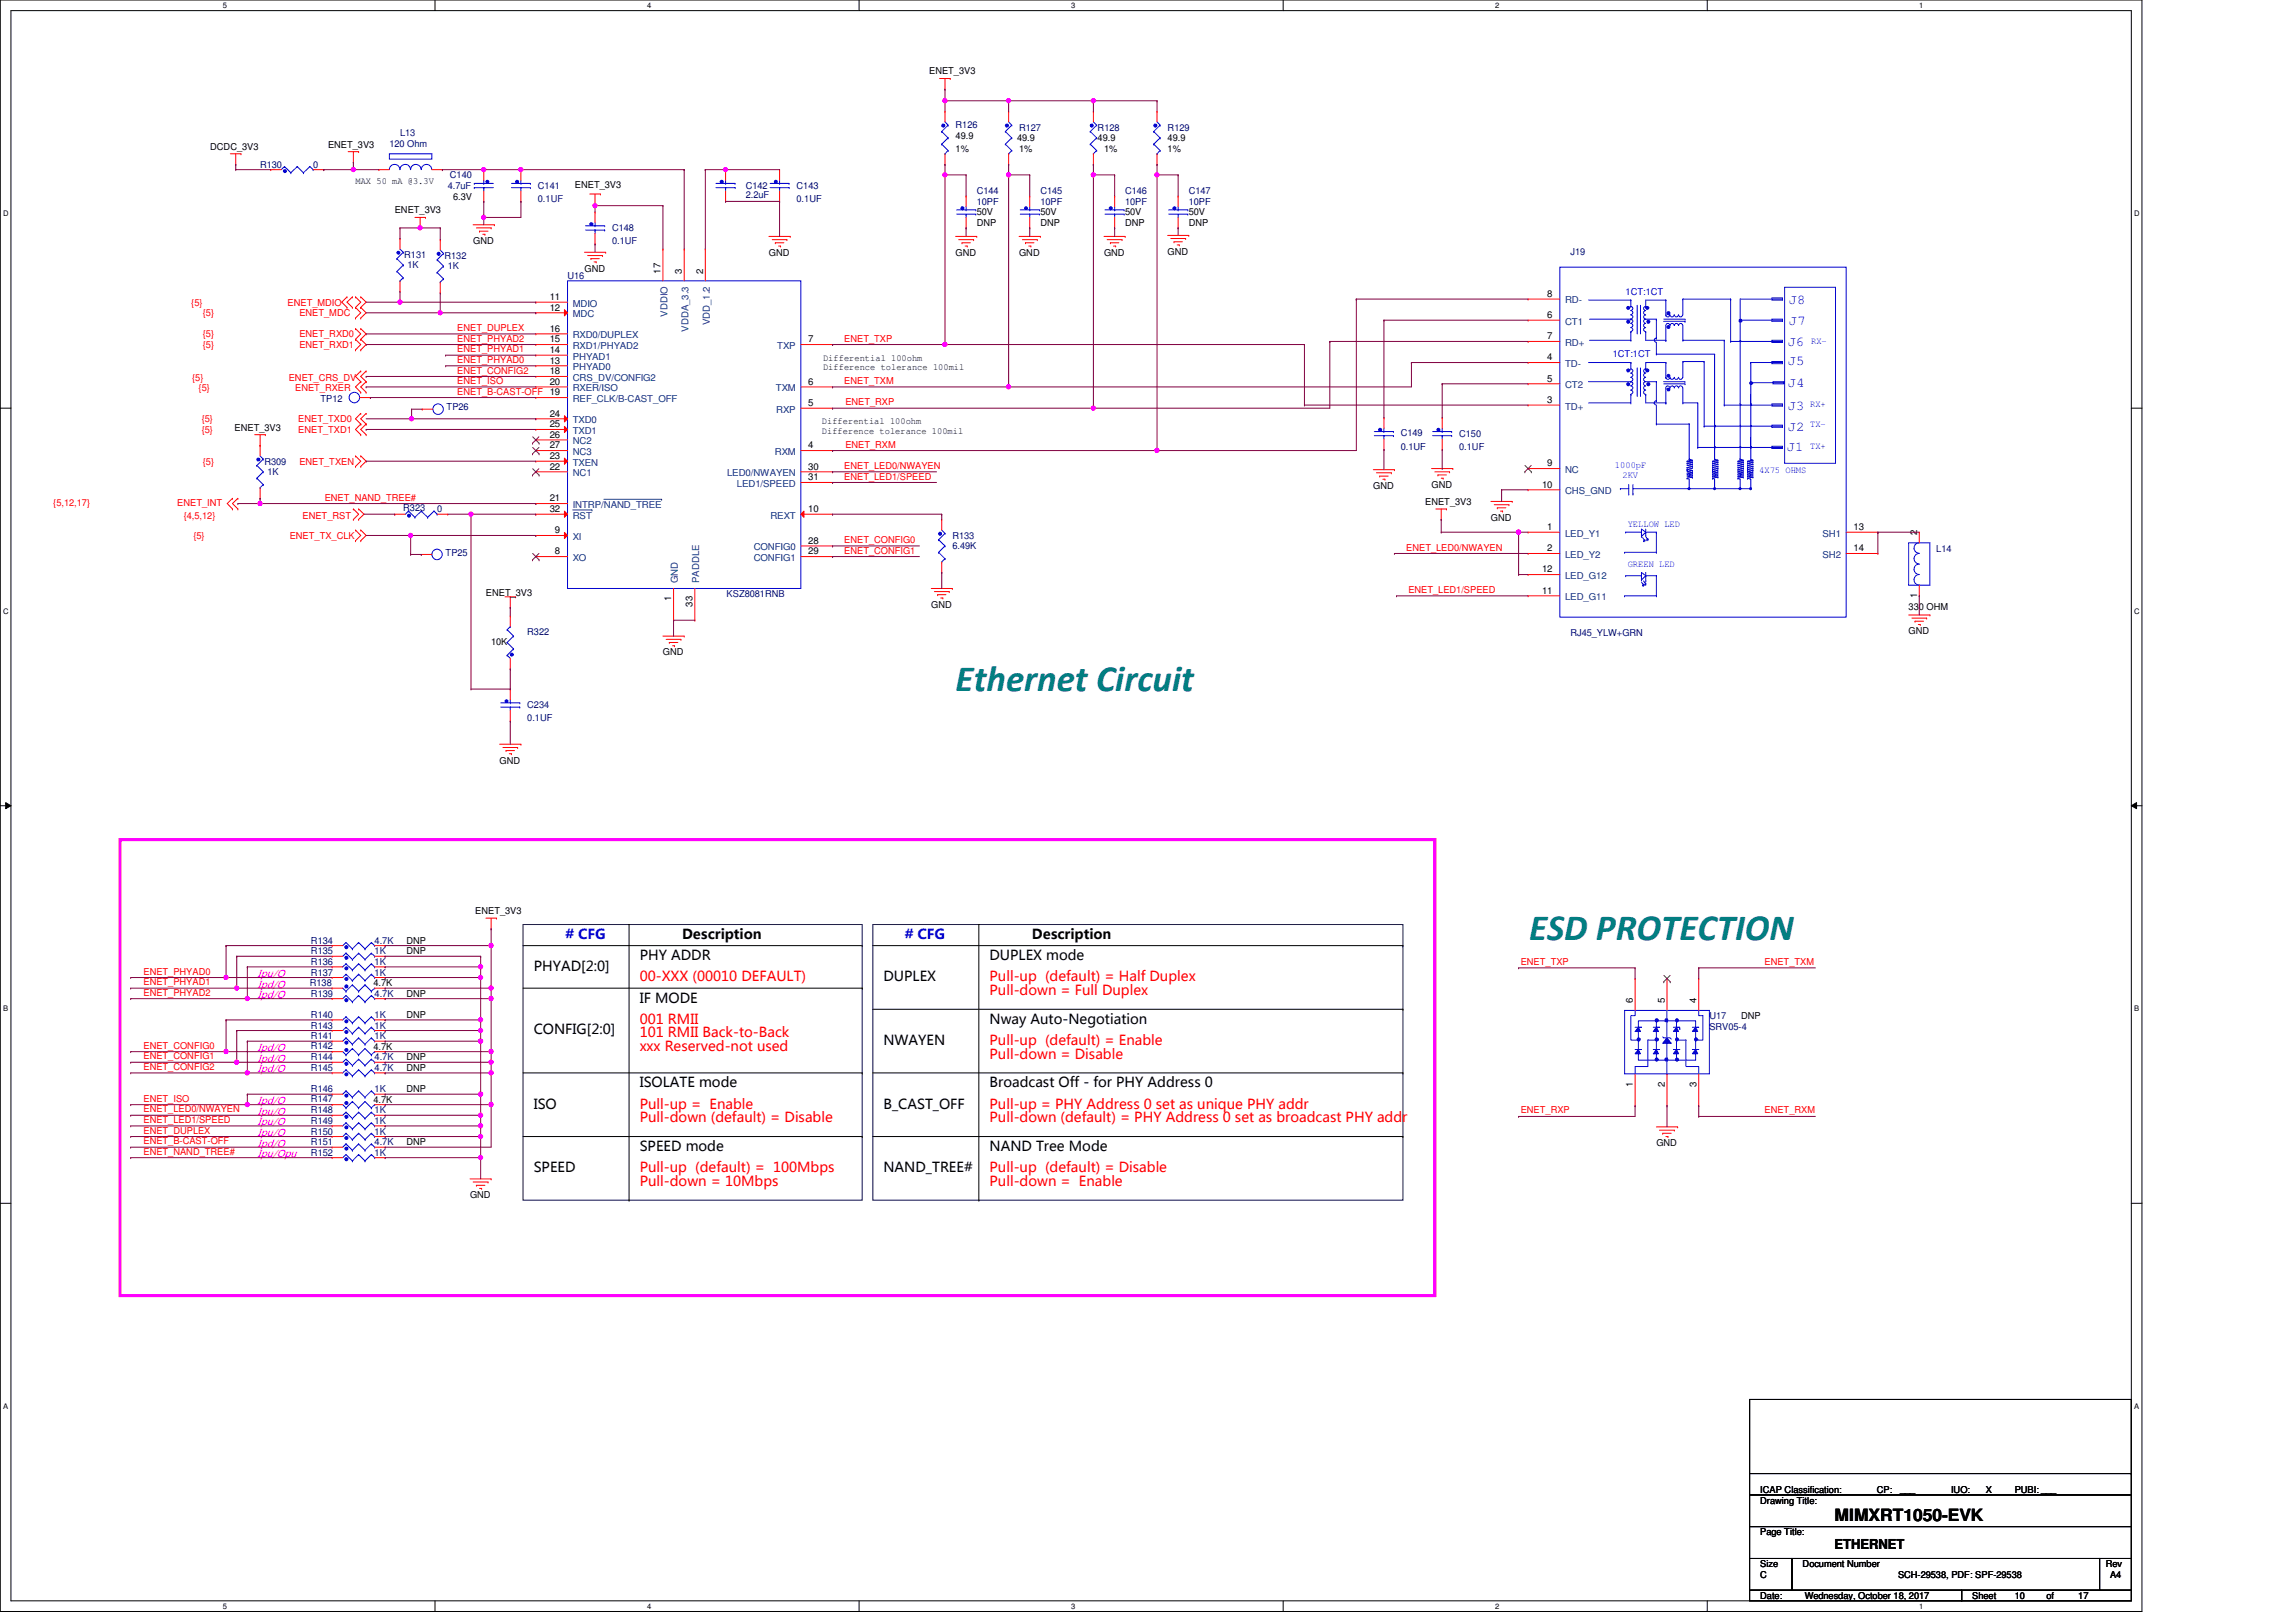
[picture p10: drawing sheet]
<svg xmlns="http://www.w3.org/2000/svg" width="297mm" height="210mm" viewBox="0 0 297 210" stroke-linecap="round" stroke-linejoin="round" font-family="sans-serif">
<defs><g id="words">
<g font-size="4.8" fill="#008080">
<text x="123.6" y="89.5">Ethernet Circuit</text>
<text x="197.8" y="121.6">ESD PROTECTION</text>
</g>
<text font-size="2.2" x="237.3" y="196.8">MIMXRT1050-EVK</text>
<g font-size="1.8" fill="#00f">
<text x="231.4" y="39.4">J8</text>
<text x="231.4" y="42">J7</text>
<text x="231.3" y="44.7">J6</text>
<text x="231.3" y="47.2">J5</text>
<text x="231.3" y="50.1">J4</text>
<text x="231.3" y="53">J3</text>
<text x="231.2" y="58.3">J1</text>
<text x="231.3" y="55.7">J2</text>
<text x="73.1" y="121.5"># CFG</text>
<text x="117" y="121.5"># CFG</text>
</g>
<g font-size="1.8">
<text x="69" y="125.6">PHYAD[2:0]</text>
<text x="82.8" y="124.2">PHY ADDR</text>
<text x="88.2" y="121.5">Description</text>
<text x="128" y="124.2">DUPLEX mode</text>
<text x="133.5" y="121.5">Description</text>
<text x="82.8" y="129.7">IF MODE</text>
<text x="114.3" y="127">DUPLEX</text>
<text x="69" y="133.8">CONFIG[2:0]</text>
<text x="114.3" y="135.2">NWAYEN</text>
<text x="128" y="132.4">Nway Auto-Negotiation</text>
<text x="69" y="143.4">ISO</text>
<text x="82.8" y="140.7">ISOLATE mode</text>
<text x="114.3" y="143.4">B_CAST_OFF</text>
<text x="128" y="140.7">Broadcast Off - for PHY Address 0</text>
<text x="82.8" y="148.9">SPEED mode</text>
<text x="128" y="148.9">NAND Tree Mode</text>
<text x="69" y="151.6">SPEED</text>
<text x="114.3" y="151.6">NAND_TREE#</text>
<text x="237.3" y="200.4">ETHERNET</text>
</g>
<g font-size="1.8" fill="#f00">
<text x="82.8" y="127">00-XXX (00010 DEFAULT)</text>
<text x="128" y="127">Pull-up (default) = Half Duplex</text>
<text x="128" y="128.7">Pull-down = Full Duplex</text>
<text x="82.8" y="132.4">001 RMII</text>
<text x="82.8" y="134.2">101 RMII Back-to-Back</text>
<text x="82.8" y="136">xxx Reserved-not used</text>
<text x="128" y="135.2">Pull-up (default) = Enable</text>
<text x="128" y="137">Pull-down = Disable</text>
<text x="82.8" y="143.4">Pull-up = Enable</text>
<text x="128" y="143.4">Pull-up = PHY Address 0 set as unique PHY addr</text>
<text x="82.8" y="145.2">Pull-down (default) = Disable</text>
<text x="128" y="145.2">Pull-down (default) = PHY Address 0 set as broadcast PHY addr</text>
<text x="82.8" y="151.6">Pull-up (default) = 100Mbps</text>
<text x="82.8" y="153.4">Pull-down = 10Mbps</text>
<text x="128" y="151.6">Pull-up (default) = Disable</text>
<text x="128" y="153.4">Pull-down = Enable</text>
</g>
<g font-size="1.3" fill="#f0f">
<text x="33.4" y="127.8">Ipd/O</text>
<text x="33.4" y="126.4">Ipu/O</text>
<text x="33.4" y="129.1">Ipd/O</text>
<text x="33.4" y="136">Ipd/O</text>
<text x="33.4" y="137.4">Ipd/O</text>
<text x="33.4" y="138.7">Ipd/O</text>
<text x="33.4" y="142.9">Ipd/O</text>
<text x="33.4" y="149.7">Ipu/Opu</text>
<text x="33.4" y="144.2">Ipu/O</text>
<text x="33.4" y="148.3">Ipd/O</text>
<text x="33.4" y="145.6">Ipu/O</text>
<text x="33.4" y="147">Ipu/O</text>
</g>
<g font-size="1.2">
<text x="120.2" y="9.6">ENET_3V3</text>
<text x="123.6" y="18">49.9</text>
<text x="27.2" y="19.4">DCDC_3V3</text>
<text x="42.4" y="19.1">ENET_3V3</text>
<text x="46" y="23.7">MAX 50 mA @3.3V</text>
<text x="123.6" y="19.6">1%</text>
<text x="131.6" y="18.3">49.9</text>
<text x="131.8" y="19.6">1%</text>
<text x="142" y="18.3">49.9</text>
<text x="142.8" y="19.6">1%</text>
<text x="151.1" y="18.3">49.9</text>
<text x="151.1" y="19.6">1%</text>
<text x="51.1" y="27.6">ENET_3V3</text>
<text x="58.6" y="25.8">6.3V</text>
<text x="74.4" y="24.3">ENET_3V3</text>
<text x="126.4" y="29.3">DNP</text>
<text x="126.4" y="27.9">50V</text>
<text x="134.6" y="29.3">DNP</text>
<text x="134.6" y="27.9">50V</text>
<text x="145.6" y="29.3">DNP</text>
<text x="145.6" y="27.9">50V</text>
<text x="153.8" y="29.3">DNP</text>
<text x="153.8" y="27.9">50V</text>
<text x="61.2" y="31.6">GND</text>
<text x="75.6" y="35.1">GND</text>
<text x="85.5" y="35.4" transform="rotate(-90 85.5 35.4)">17</text>
<text x="88.2" y="35.4" transform="rotate(-90 88.2 35.4)">3</text>
<text x="90.9" y="35.4" transform="rotate(-90 90.9 35.4)">2</text>
<text x="99.5" y="33.1">GND</text>
<text x="123.6" y="33.1">GND</text>
<text x="131.8" y="33.1">GND</text>
<text x="142.8" y="33.1">GND</text>
<text x="151.1" y="33">GND</text>
<text x="71.1" y="38.8">11</text>
<text x="71.1" y="40.2">12</text>
<text x="200.2" y="38.4">8</text>
<text x="200.2" y="41.1">6</text>
<text x="71.1" y="47">13</text>
<text x="71.1" y="45.7">14</text>
<text x="71.1" y="44.3">15</text>
<text x="71.1" y="42.9">16</text>
<text x="104.6" y="44.3">7</text>
<text x="106.5" y="46.7">Differential 100ohm</text>
<text x="106.5" y="47.9">Difference tolerance 100mil</text>
<text x="200.2" y="43.9">7</text>
<text x="200.2" y="46.6">4</text>
<text x="71.1" y="48.4">18</text>
<text x="71.1" y="49.8">20</text>
<text x="71.1" y="53.9">24</text>
<text x="104.6" y="52.5">5</text>
<text x="104.6" y="49.8">6</text>
<text x="200.2" y="49.4">5</text>
<text x="200.2" y="52.1">3</text>
<text x="30.3" y="55.7">ENET_3V3</text>
<text x="71.1" y="59.4">23</text>
<text x="71.1" y="55.3">25</text>
<text x="71.1" y="56.6">26</text>
<text x="71.1" y="58">27</text>
<text x="104.6" y="58">4</text>
<text x="106.3" y="54.9">Differential 100ohm</text>
<text x="106.3" y="56.1">Difference tolerance 100mil</text>
<text x="71.1" y="64.9">21</text>
<text x="71.1" y="60.7">22</text>
<text x="104.6" y="60.7">30</text>
<text x="104.6" y="62.1">31</text>
<text x="177.7" y="63.3">GND</text>
<text x="184.4" y="65.3">ENET_3V3</text>
<text x="185.2" y="63.1">GND</text>
<text x="199.5" y="63.1">10</text>
<text x="200.2" y="60.3">9</text>
<text x="71.1" y="66.2">32</text>
<text x="71.8" y="71.7">8</text>
<text x="71.8" y="69">9</text>
<text x="104.6" y="66.2">10</text>
<text x="104.6" y="70.3">28</text>
<text x="104.6" y="71.7">29</text>
<text x="192.9" y="67.4">GND</text>
<text x="200.2" y="68.6">1</text>
<text x="200.2" y="71.3">2</text>
<text x="239.8" y="68.6">13</text>
<text x="239.8" y="71.3">14</text>
<text x="248" y="69.3" transform="rotate(-90 248 69.3)">2</text>
<text x="62.9" y="77.1">ENET_3V3</text>
<text x="86.8" y="77.8" transform="rotate(-90 86.8 77.8)">1</text>
<text x="199.5" y="74">12</text>
<text x="199.5" y="76.8">11</text>
<text x="248" y="77.4" transform="rotate(-90 248 77.4)">1</text>
<text x="63.5" y="83.4">10K</text>
<text x="89.6" y="78.5" transform="rotate(-90 89.6 78.5)">33</text>
<text x="120.5" y="78.6">GND</text>
<text x="246.9" y="82">GND</text>
<text x="246.9" y="78.9">330 OHM</text>
<text x="85.8" y="84.8">GND</text>
<text x="64.6" y="98.8">GND</text>
<text x="61.5" y="118.3">ENET_3V3</text>
<text x="52.6" y="122.1">DNP</text>
<text x="52.6" y="123.5">DNP</text>
<text x="48.3" y="127.6">4.7K</text>
<text x="52.6" y="129">DNP</text>
<text x="52.6" y="131.7">DNP</text>
<text x="211.2" y="129.8" transform="rotate(-90 211.2 129.8)">6</text>
<text x="215.4" y="129.8" transform="rotate(-90 215.4 129.8)">5</text>
<text x="219.5" y="129.8" transform="rotate(-90 219.5 129.8)">4</text>
<text x="225.3" y="131.8">DNP</text>
<text x="48.3" y="135.8">4.7K</text>
<text x="52.6" y="137.2">DNP</text>
<text x="48.3" y="142.7">4.7K</text>
<text x="52.6" y="138.6">DNP</text>
<text x="52.6" y="141.3">DNP</text>
<text x="211.2" y="140.6" transform="rotate(-90 211.2 140.6)">1</text>
<text x="215.4" y="140.6" transform="rotate(-90 215.4 140.6)">2</text>
<text x="219.5" y="140.6" transform="rotate(-90 219.5 140.6)">3</text>
<text x="52.6" y="148.2">DNP</text>
<text x="214.3" y="148.3">GND</text>
<text x="60.8" y="155">GND</text>
<text x="227.7" y="194.5">Drawing Title:</text>
<text x="227.7" y="193.1">ICAP Classification:</text>
<text x="242.8" y="193.1">CP:</text>
<text x="245.8" y="193">___</text>
<text x="252.4" y="193.1">IUO:</text>
<text x="256.3" y="193.1">_X_</text>
<text x="260.6" y="193.1">PUBI: ___</text>
<text x="227.7" y="198.6">Page Title:</text>
<text x="227.7" y="202.8">Size</text>
<text x="233.2" y="202.8">Document Number</text>
<text x="272.4" y="202.8">Rev</text>
<text x="227.7" y="206.9">Date:</text>
<text x="227.7" y="204.1">C</text>
<text x="233.5" y="206.9">Wednesday, October 18, 2017</text>
<text x="245.6" y="204.1">SCH-29538, PDF: SPF-29538</text>
<text x="255.2" y="206.9">Sheet</text>
<text x="260.6" y="206.9">10</text>
<text x="264.8" y="206.9">of</text>
<text x="268.9" y="206.9">17</text>
<text x="273" y="204.1">A4</text>
</g>
<g font-size="1.2" fill="#000080">
<text x="51.7" y="17.6">L13</text>
<text x="123.6" y="16.6">R126</text>
<text x="131.8" y="16.9">R127</text>
<text x="142" y="16.9">R128</text>
<text x="151.1" y="16.9">R129</text>
<text x="33.7" y="21.7">R130</text>
<text x="40.5" y="21.7">0</text>
<text x="50.4" y="19">120 Ohm</text>
<text x="58.2" y="23.1">C140</text>
<text x="57.9" y="24.4">4.7uF</text>
<text x="69.6" y="24.4">C141</text>
<text x="69.6" y="26.1">0.1UF</text>
<text x="79.2" y="29.9">C148</text>
<text x="96.5" y="24.4">C142</text>
<text x="96.5" y="25.7">2.2uF</text>
<text x="103.1" y="24.4">C143</text>
<text x="103.1" y="26.1">0.1UF</text>
<text x="126.4" y="25.1">C144</text>
<text x="126.4" y="26.5">10PF</text>
<text x="134.6" y="25.1">C145</text>
<text x="134.6" y="26.5">10PF</text>
<text x="145.6" y="25.1">C146</text>
<text x="145.6" y="26.5">10PF</text>
<text x="153.8" y="25.1">C147</text>
<text x="153.8" y="26.5">10PF</text>
<text x="52.3" y="33.4">R131</text>
<text x="52.7" y="34.7">1K</text>
<text x="57.5" y="33.5">R132</text>
<text x="57.9" y="34.9">1K</text>
<text x="79.2" y="31.6">0.1UF</text>
<text x="203.2" y="33">J19</text>
<text x="73.4" y="36.1">U16</text>
<text x="41.5" y="52">TP12</text>
<text x="57.8" y="53.1">TP26</text>
<text x="181.2" y="56.4">C149</text>
<text x="181.2" y="58.2">0.1UF</text>
<text x="188.8" y="56.5">C150</text>
<text x="188.8" y="58.2">0.1UF</text>
<text x="34.2" y="60.1">R309</text>
<text x="34.6" y="61.5">1K</text>
<text x="52.2" y="66.1">R323</text>
<text x="56.6" y="66.3">0</text>
<text x="57.7" y="71.9">TP25</text>
<text x="123.2" y="69.7">R133</text>
<text x="123.2" y="71.1">6.49K</text>
<text x="250.5" y="71.4">L14</text>
<text x="94" y="77.3">KSZ8081RNB</text>
<text x="68.2" y="82.2">R322</text>
<text x="203.2" y="82.3">RJ45_YLW+GRN</text>
<text x="68.2" y="91.7">C234</text>
<text x="68.2" y="93.3">0.1UF</text>
<text x="40.2" y="122.1">R134</text>
<text x="40.2" y="123.5">R135</text>
<text x="40.2" y="124.8">R136</text>
<text x="48.5" y="122.1">4.7K</text>
<text x="48.5" y="123.5">1K</text>
<text x="48.5" y="124.8">1K</text>
<text x="40.1" y="127.6">R138</text>
<text x="40.2" y="126.2">R137</text>
<text x="40.2" y="129">R139</text>
<text x="40.2" y="131.7">R140</text>
<text x="48.5" y="126.2">1K</text>
<text x="48.5" y="129">4.7K</text>
<text x="48.5" y="131.7">1K</text>
<text x="221.1" y="131.8">U17</text>
<text x="40.2" y="137.2">R144</text>
<text x="40.2" y="135.7">R142</text>
<text x="40.2" y="133.1">R143</text>
<text x="40.2" y="134.5">R141</text>
<text x="48.5" y="137.2">4.7K</text>
<text x="48.5" y="133.1">1K</text>
<text x="48.5" y="134.5">1K</text>
<text x="221.1" y="133.2">SRV05-4</text>
<text x="40.2" y="138.6">R145</text>
<text x="40.2" y="141.3">R146</text>
<text x="40.2" y="142.5">R147</text>
<text x="48.5" y="138.6">4.7K</text>
<text x="48.5" y="141.3">1K</text>
<text x="40.2" y="144">R148</text>
<text x="40.2" y="145.4">R149</text>
<text x="40.2" y="146.8">R150</text>
<text x="40.2" y="149.5">R152</text>
<text x="40.2" y="148.2">R151</text>
<text x="48.5" y="144">1K</text>
<text x="48.5" y="145.4">1K</text>
<text x="48.5" y="146.8">1K</text>
<text x="48.5" y="149.5">1K</text>
<text x="48.5" y="148.2">4.7K</text>
</g>
<g font-size="1.2" fill="#f00">
<text x="24.7" y="39.5">{5}</text>
<text x="26.2" y="40.9">{5}</text>
<text x="37.2" y="39.5">ENET_MDIO</text>
<text x="38.7" y="40.9">ENET_MDC</text>
<text x="26.2" y="43.6">{5}</text>
<text x="26.2" y="45">{5}</text>
<text x="38.7" y="43.6">ENET_RXD0</text>
<text x="38.7" y="45">ENET_RXD1</text>
<text x="59.2" y="42.8">ENET_DUPLEX</text>
<text x="59.2" y="44.2">ENET_PHYAD2</text>
<text x="59.2" y="45.6">ENET_PHYAD1</text>
<text x="59.2" y="46.9">ENET_PHYAD0</text>
<text x="109.2" y="44.2">ENET_TXP</text>
<text x="24.9" y="49.3">{5}</text>
<text x="25.7" y="50.6">{5}</text>
<text x="37.4" y="49.3">ENET_CRS_DV</text>
<text x="38.2" y="50.6">ENET_RXER</text>
<text x="59.2" y="48.3">ENET_CONFIG2</text>
<text x="59.2" y="49.7">ENET_ISO</text>
<text x="59.2" y="51.1">ENET_B-CAST-OFF 19</text>
<text x="109.2" y="49.7">ENET_TXM</text>
<text x="109.4" y="52.4">ENET_RXP</text>
<text x="26.1" y="54.6">{5}</text>
<text x="26.1" y="56">{5}</text>
<text x="38.6" y="54.6">ENET_TXD0</text>
<text x="38.6" y="56">ENET_TXD1</text>
<text x="109.4" y="57.9">ENET_RXM</text>
<text x="6.9" y="65.4">{5,12,17}</text>
<text x="22.9" y="65.4">ENET_INT</text>
<text x="26.2" y="60.1">{5}</text>
<text x="38.7" y="60.1">ENET_TXEN</text>
<text x="42" y="64.8">ENET_NAND_TREE#</text>
<text x="109.2" y="62">ENET_LED1/SPEED</text>
<text x="109.2" y="60.7">ENET_LED0/NWAYEN</text>
<text x="23.8" y="67.1">{4,5,12}</text>
<text x="25" y="69.7">{5}</text>
<text x="37.5" y="69.7">ENET_TX_CLK</text>
<text x="39.1" y="67.1">ENET_RST</text>
<text x="109.2" y="71.6">ENET_CONFIG1</text>
<text x="109.2" y="70.3">ENET_CONFIG0</text>
<text x="181.9" y="71.2">ENET_LED0/NWAYEN</text>
<text x="182.2" y="76.7">ENET_LED1/SPEED</text>
<text x="196.7" y="124.8">ENET_TXP</text>
<text x="228.3" y="124.8">ENET_TXM</text>
<text x="18.6" y="128.8">ENET_PHYAD2</text>
<text x="18.6" y="127.5">ENET_PHYAD1</text>
<text x="18.6" y="126.1">ENET_PHYAD0</text>
<text x="18.6" y="135.7">ENET_CONFIG0</text>
<text x="18.6" y="137.1">ENET_CONFIG1</text>
<text x="18.6" y="143.9">ENET_LED0/NWAYEN</text>
<text x="18.6" y="138.4">ENET_CONFIG2</text>
<text x="18.6" y="142.5">ENET_ISO</text>
<text x="18.6" y="145.3">ENET_LED1/SPEED</text>
<text x="18.6" y="148">ENET_B-CAST-OFF</text>
<text x="18.6" y="146.7">ENET_DUPLEX</text>
<text x="18.6" y="149.4">ENET_NAND_TREE#</text>
<text x="196.7" y="144.1">ENET_RXP</text>
<text x="228.3" y="144.1">ENET_RXM</text>
</g>
<g font-size="1.2" fill="#004080">
<text x="74.1" y="39.7">MDIO</text>
<text x="74.1" y="41">MDC</text>
<text x="86.3" y="41" transform="rotate(-90 86.3 41)">VDDIO</text>
<text x="202.5" y="39.3">RD-</text>
<text x="202.5" y="42">CT1</text>
<text x="74.1" y="47.9">PHYAD0</text>
<text x="74.1" y="46.5">PHYAD1</text>
<text x="74.1" y="45.1">RXD1/PHYAD2</text>
<text x="74.1" y="43.8">RXD0/DUPLEX</text>
<text x="89.1" y="42.9" transform="rotate(-90 89.1 42.9)">VDDA_3.3</text>
<text x="91.8" y="42.1" transform="rotate(-90 91.8 42.1)">VDD_1.2</text>
<text x="100.6" y="45.1">TXP</text>
<text x="202.5" y="44.7">RD+</text>
<text x="202.5" y="47.5">TD-</text>
<text x="74.1" y="49.3">CRS_DV/CONFIG2</text>
<text x="74.1" y="52">REF_CLK/B-CAST_OFF</text>
<text x="74.1" y="50.6">RXER/ISO</text>
<text x="100.4" y="50.6">TXM</text>
<text x="100.4" y="53.4">RXP</text>
<text x="202.5" y="50.2">CT2</text>
<text x="202.5" y="53">TD+</text>
<text x="74.1" y="54.8">TXD0</text>
<text x="74.1" y="56.1">TXD1</text>
<text x="74.1" y="57.5">NC2</text>
<text x="74.1" y="58.9">NC3</text>
<text x="100.3" y="58.9">RXM</text>
<text x="74.1" y="65.7">INTRP/NAND_TREE</text>
<text x="74.1" y="61.6">NC1</text>
<text x="74.1" y="60.2">TXEN</text>
<text x="94.1" y="61.6">LED0/NWAYEN</text>
<text x="95.3" y="63">LED1/SPEED</text>
<text x="202.5" y="61.2">NC</text>
<text x="202.5" y="63.9">CHS_GND</text>
<text x="74.1" y="69.9">XI</text>
<text x="74.1" y="67.1">RST</text>
<text x="97.5" y="71.2">CONFIG0</text>
<text x="99.7" y="67.1">REXT</text>
<text x="202.5" y="69.4">LED_Y1</text>
<text x="235.8" y="69.4">SH1</text>
<text x="74.1" y="72.6">XO</text>
<text x="87.7" y="75.5" transform="rotate(-90 87.7 75.5)">GND</text>
<text x="90.5" y="75.5" transform="rotate(-90 90.5 75.5)">PADDLE</text>
<text x="97.5" y="72.6">CONFIG1</text>
<text x="202.5" y="72.2">LED_Y2</text>
<text x="202.5" y="74.9">LED_G12</text>
<text x="202.5" y="77.7">LED_G11</text>
<text x="235.8" y="72.2">SH2</text>
</g>
<g font-size="1.2" fill="#00f">
<text x="210.3" y="38.2">1CT:1CT</text>
<text x="208.7" y="46.2">1CT:1CT</text>
<text x="234.3" y="44.5">RX-</text>
<text x="234.2" y="52.7">RX+</text>
<text x="234.2" y="55.3">TX-</text>
<text x="234.2" y="58">TX+</text>
<text x="208.9" y="60.5">1000pF</text>
<text x="209.9" y="61.9">2KV</text>
<text x="227.6" y="61.2">4X75 OHMS</text>
<text x="210.6" y="68.2">YELLOW LED</text>
<text x="210.6" y="73.4">GREEN LED</text>
</g>
<g font-size="1">
<text x="28.8" y="1">5</text>
<text x="83.7" y="1">4</text>
<text x="138.6" y="1">3</text>
<text x="193.4" y="1">2</text>
<text x="248.3" y="1">1</text>
<text x=".4" y="28">D</text>
<text x="276.1" y="28">D</text>
<text x=".4" y="79.4">C</text>
<text x="276.1" y="79.4">C</text>
<text x=".4" y="130.9">B</text>
<text x="276.1" y="130.9">B</text>
<text x=".4" y="182.3">A</text>
<text x="276.1" y="182.3">A</text>
<text x="28.8" y="208.2">5</text>
<text x="83.7" y="208.2">4</text>
<text x="138.6" y="208.2">3</text>
<text x="193.4" y="208.2">2</text>
<text x="248.3" y="208.2">1</text>
</g>
</g></defs>
<path d="M0 0h277.1v208.5h-277.1zM1.4 1.4h274.3v205.7h-274.3z" fill="none" stroke="#000" stroke-width=".13"/>
<g fill="#fff">
<path d="M28.8 .1h.6v1.1h-.6z"/>
<path d="M28.8 207.3h.6v1.1h-.6z"/>
</g>
<path d="M56.3 0v1.4M56.3 207.1v1.4" fill="none" stroke="#000" stroke-width=".13"/>
<g fill="#fff">
<path d="M83.7 .1h.6v1.1h-.6z"/>
<path d="M83.7 207.3h.6v1.1h-.6z"/>
</g>
<path d="M111.1 0v1.4M111.1 207.1v1.4" fill="none" stroke="#000" stroke-width=".13"/>
<g fill="#fff">
<path d="M138.6 .1h.5v1.1h-.5z"/>
<path d="M138.6 207.3h.5v1.1h-.5z"/>
</g>
<path d="M166 0v1.4M166 207.1v1.4" fill="none" stroke="#000" stroke-width=".13"/>
<g fill="#fff">
<path d="M193.4 .1h.6v1.1h-.6z"/>
<path d="M193.4 207.3h.6v1.1h-.6z"/>
</g>
<path d="M220.9 0v1.4M220.9 207.1v1.4" fill="none" stroke="#000" stroke-width=".13"/>
<g fill="#fff">
<path d="M248.3 .1h.6v1.1h-.6z"/>
<path d="M248.3 207.3h.6v1.1h-.6z"/>
<path d="M.4 27.1h.7v1.1h-.7z"/>
<path d="M276.1 27.1h.7v1.1h-.7z"/>
<path d="M.4 78.5h.7v1.1h-.7z"/>
<path d="M276.1 78.5h.7v1.1h-.7z"/>
</g>
<path d="M0 52.8h1.4M275.7 52.8h1.4" fill="none" stroke="#000" stroke-width=".13"/>
<g fill="#fff">
<path d="M.4 130h.7v1.1h-.7z"/>
<path d="M276.1 130h.6v1.1h-.6z"/>
</g>
<path d="M0 104.2h1.4M.7 103.8l.7 .4-.7 .4zM275.7 104.2l.7-.4v.8zM275.7 104.2h1.4" fill="none" stroke="#000" stroke-width=".13"/>
<path d="M.7 103.8l.7 .4-.7 .4zM275.7 104.2l.7-.4v.8z" fill="#000"/>
<g fill="#fff">
<path d="M.4 181.4h.7v1.1h-.7z"/>
<path d="M276.1 181.4h.6v1.1h-.6z"/>
</g>
<g fill="none" stroke="#000" stroke-width=".13">
<path d="M81.4 119.6v35.7M126.6 119.6v35.7M67.7 122.3h43.8M67.7 138.8h43.8M67.7 127.8h43.8M111.5 122.3h.1M111.5 127.8h.1M111.5 138.8h.1M112.9 122.3h68.6M112.9 130.6h68.6M112.9 138.8h68.6M181.5 122.3h.1"/>
<path d="M181.5 130.6h.1M181.5 138.8h.1M0 155.7h1.4M67.7 147h43.8M81.4 155.3h.1M111.5 147h.1M112.9 147h68.6M126.6 155.3h.1M181.5 147h.1M275.7 155.7h1.4M226.4 193.4h49.3v4.1h-49.3zM226.4 197.5h49.3v4.1h-49.3z"/>
<path d="M226.4 181.1h49.3v12.3h-49.3zM226.4 190.6h49.3M275.7 190.6h.1M226.4 201.6h5.4v4.1h-5.4zM226.4 205.7h27.4v1.4h-27.4zM231.8 201.6h39.8v4.1h-39.8zM253.8 205.7h21.9v1.4h-21.9zM271.6 201.6h4.1v4.1h-4.1z"/>
</g>
<path d="M67.7 119.6h43.8v35.7h-43.8zM112.9 119.6h68.6v35.7h-68.6z" fill="none" stroke="#000040" stroke-width=".13"/>
<path d="M15.5 108.6h170.1v59h-170.1z" fill="none" stroke="#f0f" stroke-width=".4"/>
<g fill="none" stroke="#f00" stroke-width=".13">
<path d="M29.8 19.9h1.4M30.5 19.9v1.4M31.2 19.9h.1M45 19.6h1.4M45.7 19.6v1.4M46.4 19.6h.1M121.6 10.2h1.3M122.3 11.5h.1M122.3 10.2v1.3M122.9 10.2h.1M30.5 21.3h.1M44.9 39.8h.1"/>
<path d="M44.9 38.4h.1M44.9 38.4l-.7 .7 .7 .7M45.6 38.4h.1M45.6 39.8h.1M45.6 38.4l-.7 .7 .7 .7M45.7 21h.1M46 38.4h.1M46 39.8h.1M46 38.4l.7 .7-.7 .7M46 39.8l.7 .7-.7 .6M46.7 39.8h.1M46.7 38.4h.1"/>
<path d="M46.7 38.4l.7 .7-.7 .7M46.7 39.8l.7 .7-.7 .6M53.7 28.1h1.4M54.4 29.5h.1M54.4 28.1v1.4M55.1 28.1h.1M61.2 29.1h2.8M61.6 29.5h1.9M62 29.9h.1M62 29.9h1.1M62.5 30.3h.2M62.7 30.3h.1"/>
<path d="M63.5 29.5h.1M64 29.1h.1M75.6 32.6h2.8M76 33.1h2M76.3 25.1h1.4M76.5 33.5h.1M76.5 33.5h1M76.9 33.9h.2M77 26.5h.1M77 25.1v1.4M77.1 33.9h.1M77.7 25.1h.1"/>
<path d="M78 33.1h.1M78.4 32.6h.1M99.5 30.6h2.7M99.9 31h1.9M100.3 31.4h.1M100.3 31.4h1.1M100.7 31.8h.3M101 31.8h.1M101.8 31h.1M102.2 30.6h.1M123.6 30.6h2.8M124 31h2"/>
<path d="M124.5 31.4h.1M124.5 31.4h1M124.9 31.8h.2M125.1 31.8h.1M126 31h.1M126.4 30.6h.1M131.8 30.6h2.8M132.3 31h1.9M132.7 31.4h.1M132.7 31.4h1.1M133.1 31.8h.3M133.4 31.8h.1"/>
<path d="M134.2 31h.1M134.6 30.6h.1M142.8 30.6h2.8M143.2 31h2M143.7 31.4h.1M143.7 31.4h1.1M144.1 31.8h.2M144.3 31.8h.1M145.2 31h.1M145.6 30.6h.1M151.1 30.5h2.7M151.5 30.9h1.9"/>
<path d="M151.9 31.3h.1M151.9 31.3h1.1M152.3 31.7h.3M152.6 31.7h.1M153.4 30.9h.1M153.8 30.5h.1M33 56.2h1.3M33.7 57.6h.1M33.7 56.2v1.4M34.3 56.2h.1M46 42.5h.1M46 43.9h.1"/>
<path d="M46 45.3h.1M46 59h.1M46 41.1h.1M46 42.5l.7 .7-.7 .7M46 43.9l.7 .7-.7 .7M46 59l.7 .7-.7 .6M46.7 43.9h.1M46.7 42.5h.1M46.7 45.3h.1M46.7 53.5h.1M46.7 54.9h.1M46.7 56.2h.1"/>
<path d="M46.7 59h.1M46.7 48h.1M46.7 49.4h.1M46.7 50.8h.1M46.7 41.1h.1M46.7 42.5l.7 .7-.7 .7M46.7 43.9l.7 .7-.7 .7M46.7 53.5l-.7 .7 .7 .7M46.7 54.9l-.7 .7 .7 .6M46.7 59l.7 .7-.7 .6M46.7 48l-.7 .7 .7 .7M46.7 49.4l-.7 .7 .7 .7"/>
<path d="M47.4 53.5h.1M47.4 54.9h.1M47.4 56.2h.1M47.4 48h.1M47.4 49.4h.1M47.4 50.8h.1M47.4 53.5l-.7 .7 .7 .7M47.4 54.9l-.7 .7 .7 .6M47.4 48l-.7 .7 .7 .7M47.4 49.4l-.7 .7 .7 .7M30.1 64.5h.1M30.1 65.8h.1"/>
<path d="M30.1 64.5l-.7 .7 .7 .6M30.8 64.5h.1M30.8 65.8h.1M30.8 64.5l-.7 .7 .7 .6M45.7 65.8h.1M45.7 67.2h.1M45.7 65.8l.7 .7-.7 .7M46 60.3h.1M46 68.6h.1M46 70h.1M46 68.6l.7 .7-.7 .7M46.4 67.2h.1"/>
<path d="M46.4 65.8h.1M46.4 65.8l.7 .7-.7 .7M46.7 60.3h.1M46.7 70h.1M46.7 68.6h.1M46.7 68.6l.7 .7-.7 .7M65.3 77.2h1.4M66 78.6h.1M66 77.2v1.4M66.7 77.2h.1M120.5 76.1h2.7M120.9 76.5h1.9"/>
<path d="M121.3 76.9h.1M121.3 76.9h1.1M121.7 77.4h.3M122 77.4h.1M122.8 76.5h.1M123.2 76.1h.1M177.7 60.8h2.7M178.1 61.2h1.9M178.5 61.6h.1M178.5 61.6h1.1M178.9 62h.3M179.2 62h.1"/>
<path d="M180 61.2h.1M180.4 60.8h.1M185.2 60.6h2.8M185.6 61h1.9M185.8 65.8h1.3M186 61.4h.1M186 61.4h1.1M186.5 67.2h.1M186.5 61.9h.2M186.5 65.8v1.4M186.7 61.9h.1M187.1 65.8h.1"/>
<path d="M187.5 61h.1M188 60.6h.1M192.9 64.9h2.7M193.3 65.3h1.9M193.7 65.7h.1M193.7 65.7h1.1M194.1 66.1h.3M194.4 66.1h.1M195.2 65.3h.1M195.6 64.9h.1M246.9 79.6h2.8M247.3 80h2"/>
<path d="M249.3 80h.1M249.7 79.6h.1M64.6 96.3h2.8M65.1 96.7h1.9M65.5 97.1h.1M65.5 97.1h1.1M65.9 97.5h.3M66.2 97.5h.1M67 96.7h.1M67.4 96.3h.1M85.8 82.3h2.7M86.2 82.7h1.9"/>
<path d="M86.6 83.1h.1M86.6 83.1h1.1M87 83.5h.3M87.3 83.5h.1M88.1 82.7h.1M88.5 82.3h.1M247.8 80.4h.1M247.8 80.4h1.1M248.2 80.8h.2M248.4 80.8h.1M62.9 118.8h1.3M63.5 118.8v1.4"/>
<path d="M64.2 118.8h.1M63.5 120.2h.1M60.8 152.5h2.7M61.2 152.9h1.9M61.6 153.4h.1M61.6 153.4h1.1M62 153.8h.3M62.3 153.8h.1M63.1 152.9h.1M63.5 152.5h.1M214.3 145.8h2.7M214.7 146.2h1.9"/>
<path d="M215.1 146.6h.1M215.1 146.6h1.1M215.5 147h.3M215.8 147h.1M216.6 146.2h.1M217 145.8h.1"/>
</g>
<path d="M151.2 27.7h2.5M151.2 27.2h2.5M152.4 27.7h.1M152.4 27.7v.4M153.7 27.7h.1M153.7 27.2h.1" fill="none" stroke="#00f" stroke-width=".13"/>
<path d="M151.8 26.8h.3v.1v.2h-.3z" fill-rule="evenodd" fill="#00f"/>
<g fill="none" stroke="#00f" stroke-width=".13">
<path d="M56.6 33.6h.1M56.6 35.3h.1M56.6 33.6l.8 .8M56.6 35.3l.8 .8M57 36.5h.1M57 32.4l.4 .4M57.4 32.8h.1M57.4 34.4h.1M57.4 36.1h.1M57.4 32.8l-.8 .8M57.4 34.4l-.8 .9M57.4 36.1l-.4 .4"/>
<path d="M151.8 26.8h.3v.1v.2h-.3zM152.4 27.2h.1M152.4 26.8v.4"/>
<circle cx="45.8" cy="51.4" r=".68"/>
</g>
<path d="M152.4 25.4h.1M152.4 29.5h.1M152.4 25.4v1.4M152.4 28.1v1.4M46.5 51.4h1.4M47.9 51.4h.1" fill="none" stroke="#f00" stroke-width=".13"/>
<path d="M56.6 32.7h.3v.3h-.2h-.1z" fill-rule="evenodd" fill="#00f"/>
<g fill="none" stroke="#00f" stroke-width=".13">
<path d="M56.6 32.7h.3v.3h-.2h-.1zM44.8 143.9h.1M44.8 143.9l-.5 .4M44.8 143.9l.8 .8M45.6 144.7h.1M46.4 143.9h.1M46.4 143.9l-.8 .8M46.4 143.9l.8 .8M47.2 144.7h.1M48 143.9h.1M48 143.9l-.8 .8M48 143.9l.5 .4"/>
<path d="M48.5 144.3h.1"/>
</g>
<path d="M57 31h.1M57 37.9h.1M57 31v1.4M57 36.5v1.4" fill="none" stroke="#f00" stroke-width=".13"/>
<circle cx="44.8" cy="144.5" r=".2" fill="#00f"/>
<g fill="none" stroke="#00f" stroke-width=".13">
<path d="M185.4 56.4h2.4M185.4 55.8h2.4M186.6 56.4h.1M186.6 56.4v.4M187.8 56.4h.1M187.8 55.8h.1"/>
<circle cx="44.8" cy="144.5" r=".2"/>
</g>
<path d="M43 144.3h.1M43 144.3h1.3M48.5 144.3h1.3M49.8 144.3h.1" fill="none" stroke="#f00" stroke-width=".13"/>
<path d="M186 55.5h.2v.3h-.1h-.1z" fill-rule="evenodd" fill="#00f"/>
<path d="M66.2 24.3h2.4M66.2 23.7h2.4M67.4 24.3h.1M67.4 24.3v.4M68.6 24.3h.1M68.6 23.7h.1M186 55.5h.2v.3h-.1h-.1zM186.6 55.8h.1M186.6 55.4v.4" fill="none" stroke="#00f" stroke-width=".13"/>
<path d="M186.6 54h.1M186.6 58.2h.1M186.6 54v1.4M186.6 56.8v1.4" fill="none" stroke="#f00" stroke-width=".13"/>
<path d="M66.7 23.4h.3l.1 .1-.1 .1h-.3z" fill-rule="evenodd" fill="#00f"/>
<g fill="none" stroke="#00f" stroke-width=".13">
<path d="M130.1 17h.1M130.1 18.6h.1M130.1 17l.8 .8M130.1 18.6l.8 .9M130.5 19.9h.1M130.5 15.8l.4 .4M130.9 16.2h.1M130.9 17.8h.1M130.9 19.5h.1M130.9 16.2l-.8 .8M130.9 17.8l-.8 .8M130.9 19.5l-.4 .4"/>
<path d="M66.7 23.4h.3l.1 .1-.1 .1h-.3zM67.4 23.7h.1M67.4 23.3v.4"/>
</g>
<path d="M67.4 21.9h.1M67.4 26.1h.1M67.4 21.9v1.4M67.4 24.7v1.4" fill="none" stroke="#f00" stroke-width=".13"/>
<circle cx="130.3" cy="16.2" r=".2" fill="#00f"/>
<g fill="none" stroke="#00f" stroke-width=".13">
<path d="M44.8 137h.1M44.8 137l-.5 .4M44.8 137l.8 .9M45.6 137.9h.1M46.4 137h.1M46.4 137l-.8 .9M46.4 137l.8 .9M47.2 137.9h.1M48 137h.1M48 137l-.8 .9M48 137l.5 .4M48.5 137.4h.1"/>
<circle cx="130.3" cy="16.2" r=".2"/>
</g>
<path d="M130.5 14.4h.1M130.5 14.4v1.4M130.5 19.9v1.4M130.5 21.3h.1" fill="none" stroke="#f00" stroke-width=".13"/>
<circle cx="44.8" cy="137.6" r=".2" fill="#00f"/>
<g fill="none" stroke="#00f" stroke-width=".13">
<path d="M44.8 145.3h.1M44.8 145.3l-.5 .4M44.8 145.3l.8 .8M45.6 146.1h.1M46.4 145.3h.1M46.4 145.3l-.8 .8M46.4 145.3l.8 .8M47.2 146.1h.1M48 145.3h.1M48 145.3l-.8 .8M48 145.3l.5 .4M48.5 145.7h.1"/>
<circle cx="44.8" cy="137.6" r=".2"/>
</g>
<path d="M43 137.4h.1M43 137.4h1.3M48.5 137.4h1.3M49.8 137.4h.1" fill="none" stroke="#f00" stroke-width=".13"/>
<path d="M44.7 145.7h.3v.2v.1h-.3z" fill-rule="evenodd" fill="#00f"/>
<g fill="none" stroke="#00f" stroke-width=".13">
<path d="M141.1 17h.1M141.1 18.6h.1M141.1 17l.8 .8M141.1 18.6l.8 .9M141.5 19.9h.1M141.5 15.8l.4 .4M141.9 16.2h.1M141.9 17.8h.1M141.9 19.5h.1M141.9 16.2l-.8 .8M141.9 17.8l-.8 .8M141.9 19.5l-.4 .4"/>
<path d="M44.7 145.7h.3v.2v.1h-.3z"/>
</g>
<path d="M43 145.7h.1M43 145.7h1.3M48.5 145.7h1.3M49.8 145.7h.1" fill="none" stroke="#f00" stroke-width=".13"/>
<path d="M141.1 16.1h.3v.3h-.2h-.1z" fill-rule="evenodd" fill="#00f"/>
<g fill="none" stroke="#00f" stroke-width=".13">
<path d="M141.1 16.1h.3v.3h-.2h-.1zM44.8 138.4h.1M44.8 138.4l-.5 .4M44.8 138.4l.8 .8M45.6 139.2h.1M46.4 138.4h.1M46.4 138.4l-.8 .8M46.4 138.4l.8 .8M47.2 139.2h.1M48 138.4h.1M48 138.4l-.8 .8M48 138.4l.5 .4"/>
<path d="M48.5 138.8h.1"/>
</g>
<path d="M141.5 14.4h.1M141.5 14.4v1.4M141.5 19.9v1.4M141.5 21.3h.1" fill="none" stroke="#f00" stroke-width=".13"/>
<path d="M44.7 138.9h.3v.1v.1h-.3z" fill-rule="evenodd" fill="#00f"/>
<path d="M64.8 91.5h2.4M64.8 90.9h2.4M66 91.5h.1M66 91.5v.4M67.2 91.5h.1M67.2 90.9h.1M44.7 138.9h.3v.1v.1h-.3z" fill="none" stroke="#00f" stroke-width=".13"/>
<path d="M43 138.8h.1M43 138.8h1.3M48.5 138.8h1.3M49.8 138.8h.1" fill="none" stroke="#f00" stroke-width=".13"/>
<circle cx="65.5" cy="90.7" r=".19" fill="#00f"/>
<g fill="none" stroke="#00f" stroke-width=".13">
<path d="M66 90.9h.1M66 90.5v.4M44.8 146.6h.1M44.8 146.6l-.5 .4M44.8 146.6l.8 .8M45.6 147.4h.1M46.4 146.6h.1M46.4 146.6l-.8 .8M46.4 146.6l.8 .8M47.2 147.4h.1M48 146.6h.1M48 146.6l-.8 .8"/>
<path d="M48 146.6l.5 .4M48.5 147h.1"/>
<circle cx="65.5" cy="90.7" r=".19"/>
</g>
<path d="M66 89.2h.1M66 93.3h.1M66 89.2v1.3M66 91.9v1.4" fill="none" stroke="#f00" stroke-width=".13"/>
<path d="M44.7 147.1h.3v.1v.2h-.3z" fill-rule="evenodd" fill="#00f"/>
<path d="M73.4 36.3h30.2v39.8h-30.2zM44.7 147.1h.3v.1v.2h-.3z" fill="none" stroke="#00f" stroke-width=".13"/>
<g fill="none" stroke="#f00" stroke-width=".13">
<path d="M88.5 32.2h.1M88.5 32.2v4.1M91.2 32.2h.1M91.2 32.2v4.1M103.6 58.3h4.1M103.6 52.8h4.1M103.6 50.1h4.1M103.6 44.6h4.1M107.7 58.3h.1M107.7 52.8h.1M107.7 50.1h.1M107.7 44.6h.1"/>
<path d="M69.3 72h.1M69.3 72h4.1M87.1 76.1v4.1M87.1 80.2h.1M43 147h.1M43 147h1.3M48.5 147h1.3M49.8 147h.1"/>
</g>
<path d="M68.9 72.4h.1M68.9 71.6l.8 .8M69.7 71.6l-.8 .8M69.7 72.4h.1" fill="none" stroke="#804000" stroke-width=".13"/>
<path d="M73 68.9l.4 .4-.4 .4z" fill="#f00"/>
<path d="M69.3 69.3h.1M69.3 69.3h4.1M73 68.9l.4 .4-.4 .4z" fill="none" stroke="#f00" stroke-width=".13"/>
<path d="M103.6 66.5l.4-.4v.8z" fill="#f00"/>
<path d="M69.3 39.1h.1M69.3 39.1h4.1M103.6 66.5l.4-.4v.8zM103.6 66.5h4.1M107.7 66.5h.1" fill="none" stroke="#f00" stroke-width=".13"/>
<path d="M73 40.1l.4 .4-.4 .4z" fill="#f00"/>
<g fill="none" stroke="#f00" stroke-width=".13">
<path d="M85.8 32.2h.1M85.8 32.2v4.1M69.3 40.5h.1M69.3 47.3h.1M69.3 46h.1M69.3 44.6h.1M69.3 43.2h.1M69.3 48.7h.1M69.3 51.4h.1M69.3 50.1h.1M69.3 40.5h4.1M69.3 47.3h4.1"/>
<path d="M69.3 46h4.1M69.3 44.6h4.1M69.3 43.2h4.1M69.3 48.7h4.1M69.3 51.4h4.1M69.3 50.1h4.1M73 40.1l.4 .4-.4 .4zM69.3 65.2h.1M69.3 61h.1M69.3 65.2h4.1M69.3 61h4.1"/>
</g>
<path d="M78.1 64.6h7.5M85.6 64.6h.1" fill="none" stroke="#004080" stroke-width=".13"/>
<path d="M68.9 61.5h.1M68.9 60.6l.8 .9M69.7 60.6l-.8 .9M69.7 61.5h.1" fill="none" stroke="#804000" stroke-width=".13"/>
<path d="M73 59.3l.4 .4-.4 .4z" fill="#f00"/>
<path d="M69.3 59.7h.1M69.3 59.7h4.1M73 59.3l.4 .4-.4 .4z" fill="none" stroke="#f00" stroke-width=".13"/>
<path d="M73 53.8l.4 .4-.4 .4z" fill="#f00"/>
<path d="M69.3 54.2h.1M69.3 54.2h4.1M73 53.8l.4 .4-.4 .4z" fill="none" stroke="#f00" stroke-width=".13"/>
<path d="M73 55.2l.4 .4-.4 .4z" fill="#f00"/>
<g fill="none" stroke="#f00" stroke-width=".13">
<path d="M69.3 55.6h.1M69.3 56.9h.1M69.3 58.3h.1M69.3 55.6h4.1M69.3 56.9h4.1M69.3 58.3h4.1M73 55.2l.4 .4-.4 .4zM103.6 70.6h4.1M103.6 72h4.1M103.6 61h4.1M103.6 62.4h4.1M107.7 70.6h.1"/>
<path d="M107.7 72h.1M107.7 61h.1M107.7 62.4h.1"/>
</g>
<path d="M68.9 57.3h.1M68.9 58.7h.1M68.9 56.5l.8 .8M68.9 57.9l.8 .8M69.7 56.5l-.8 .8M69.7 57.9l-.8 .8M69.7 57.3h.1M69.7 58.7h.1" fill="none" stroke="#804000" stroke-width=".13"/>
<path d="M73 66.1l.4 .4-.4 .4z" fill="#f00"/>
<path d="M69.3 66.5h.1M69.3 66.5h4.1M73 66.1l.4 .4-.4 .4zM89.9 76.1v4.1M89.9 80.2h.1" fill="none" stroke="#f00" stroke-width=".13"/>
<path d="M74.1 66h2.5M76.6 66h.1" fill="none" stroke="#004080" stroke-width=".13"/>
<path d="M44.8 121.9h.1M44.8 121.9l-.5 .4M44.8 121.9l.8 .9M45.6 122.8h.1M46.4 121.9h.1M46.4 121.9l-.8 .9M46.4 121.9l.8 .9M47.2 122.8h.1M48 121.9h.1M48 121.9l-.8 .9M48 121.9l.5 .4M48.5 122.3h.1" fill="none" stroke="#00f" stroke-width=".13"/>
<circle cx="44.8" cy="122.5" r=".2" fill="#00f"/>
<g fill="none" stroke="#00f" stroke-width=".13">
<path d="M149.3 17h.1M149.3 18.6h.1M149.3 17l.8 .8M149.3 18.6l.8 .9M149.7 19.9h.1M149.7 15.8l.4 .4M150.1 16.2h.1M150.1 17.8h.1M150.1 19.5h.1M150.1 16.2l-.8 .8M150.1 17.8l-.8 .8M150.1 19.5l-.4 .4"/>
<circle cx="44.8" cy="122.5" r=".2"/>
</g>
<path d="M43 122.3h.1M43 122.3h1.3M48.5 122.3h1.3M49.8 122.3h.1" fill="none" stroke="#f00" stroke-width=".13"/>
<circle cx="149.5" cy="16.2" r=".2" fill="#00f"/>
<g fill="none" stroke="#00f" stroke-width=".13">
<path d="M44.8 141.1h.1M44.8 141.1l-.5 .5M44.8 141.1l.8 .9M45.6 142h.1M46.4 141.1h.1M46.4 141.1l-.8 .9M46.4 141.1l.8 .9M47.2 142h.1M48 141.1h.1M48 141.1l-.8 .9M48 141.1l.5 .5M48.5 141.6h.1"/>
<circle cx="149.5" cy="16.2" r=".2"/>
</g>
<path d="M149.7 14.4h.1M149.7 14.4v1.4M149.7 19.9v1.4M149.7 21.3h.1" fill="none" stroke="#f00" stroke-width=".13"/>
<path d="M44.7 141.6h.3v.2v.1h-.3z" fill-rule="evenodd" fill="#00f"/>
<path d="M61.4 24.3h.1M61.4 23.7h.1M61.4 24.3h2.4M61.4 23.7h2.4M62.6 24.3h.1M62.6 24.3v.4M44.7 141.6h.3v.2v.1h-.3z" fill="none" stroke="#00f" stroke-width=".13"/>
<path d="M43 141.6h.1M43 141.6h1.3M48.5 141.6h1.3M49.8 141.6h.1" fill="none" stroke="#f00" stroke-width=".13"/>
<circle cx="63.1" cy="23.5" r=".19" fill="#00f"/>
<g fill="none" stroke="#00f" stroke-width=".13">
<path d="M36.8 21.5h.1M36.8 21.5l-.4 .4M36.8 21.5l.8 .9M37.6 22.4h.1M38.5 21.5h.1M38.5 21.5l-.9 .9M38.5 21.5l.8 .9M39.3 22.4h.1M40.1 21.5h.1M40.1 21.5l-.8 .9M40.1 21.5l.4 .4M40.5 21.9h.1"/>
<path d="M62.6 23.7h.1M62.6 23.3v.4"/>
<circle cx="63.1" cy="23.5" r=".19"/>
</g>
<path d="M62.6 21.9h.1M62.6 26.1h.1M62.6 21.9v1.4M62.6 24.7v1.4" fill="none" stroke="#f00" stroke-width=".13"/>
<path d="M36.7 22h.3l.1 .1-.1 .2h-.3z" fill-rule="evenodd" fill="#00f"/>
<g fill="none" stroke="#00f" stroke-width=".13">
<path d="M50.4 19.9h5.5v.7h-5.5zM36.7 22h.3l.1 .1-.1 .2h-.3zM50.4 21.9a.68 .68 0 0 1 .7-.6 .68 .68 0 0 1 .6 .6M51.7 21.9a.68 .68 0 0 1 .7-.6 .68 .68 0 0 1 .7 .6M53.1 21.9a.68 .68 0 0 1 .7-.6 .68 .68 0 0 1 .7 .6M54.5 21.9a.68 .68 0 0 1 .7-.6 .68 .68 0 0 1 .7 .6M44.8 149.4h.1M44.8 149.4l-.5 .4M44.8 149.4l.8 .8M45.6 150.2h.1M46.4 149.4h.1M46.4 149.4l-.8 .8"/>
<path d="M46.4 149.4l.8 .8M47.2 150.2h.1M48 149.4h.1M48 149.4l-.8 .8M48 149.4l.5 .4M48.5 149.8h.1"/>
</g>
<path d="M35 21.9h.1M35 21.9h1.4M40.5 21.9h1.4M41.9 21.9h.1M49 21.9h.1M49 21.9h1.4M55.9 21.9h1.3M57.2 21.9h.1" fill="none" stroke="#f00" stroke-width=".13"/>
<circle cx="44.8" cy="150" r=".2" fill="#00f"/>
<g fill="none" stroke="#00f" stroke-width=".13">
<path d="M33.7 59l.4 .4M34.1 59.4h.1M34.1 59.4l-.9 .8M33.2 60.2h.1M33.2 61.9h.1M33.2 60.2l.9 .8M33.2 61.9l.9 .8M33.7 63.1h.1M34.1 61h.1M34.1 62.7h.1M34.1 61l-.9 .9M34.1 62.7l-.4 .4"/>
<circle cx="44.8" cy="150" r=".2"/>
</g>
<path d="M43 149.8h.1M43 149.8h1.3M48.5 149.8h1.3M49.8 149.8h.1" fill="none" stroke="#f00" stroke-width=".13"/>
<path d="M33.3 59.3h.3v.2v.1h-.3z" fill-rule="evenodd" fill="#00f"/>
<g fill="none" stroke="#00f" stroke-width=".13">
<path d="M33.3 59.3h.3v.2v.1h-.3zM44.8 123.3h.1M44.8 123.3l-.5 .4M44.8 123.3l.8 .8M45.6 124.1h.1M46.4 123.3h.1M46.4 123.3l-.8 .8M46.4 123.3l.8 .8M47.2 124.1h.1M48 123.3h.1M48 123.3l-.8 .8M48 123.3l.5 .4"/>
<path d="M48.5 123.7h.1"/>
</g>
<path d="M33.7 57.6h.1M33.7 57.6v1.4M33.7 64.5h.1M33.7 63.1v1.4" fill="none" stroke="#f00" stroke-width=".13"/>
<circle cx="44.8" cy="123.9" r=".2" fill="#00f"/>
<g fill="none" stroke="#00f" stroke-width=".13">
<path d="M44.3 136.1l.5 .4M44.8 136.5h.1M45.6 135.7h.1M45.6 135.7l-.8 .8M45.6 135.7l.8 .8M46.4 136.5h.1M47.2 135.7h.1M47.2 135.7l-.8 .8M47.2 135.7l.8 .8M48 136.5h.1M48.5 136.1h.1M48.5 136.1l-.5 .4"/>
<circle cx="44.8" cy="123.9" r=".2"/>
</g>
<path d="M43 123.7h.1M43 123.7h1.3M48.5 123.7h1.3M49.8 123.7h.1" fill="none" stroke="#f00" stroke-width=".13"/>
<path d="M44.7 135.7h.3v.1v.2h-.3z" fill-rule="evenodd" fill="#00f"/>
<g fill="none" stroke="#00f" stroke-width=".13">
<path d="M211 39.6l.2 .1v.2v.1l-.2 .2M217.7 38.7h6.2M223.9 38.7h.1M229.2 38.5h1.4v.3h-1.4zM230.9 37.2h6.6v22.7h-6.6zM205.7 44h5.3M211 44h.1M211 42.4l.2 .1v.2v.1l-.2 .1M211 40.2l.2 .1v.1v.2l-.2 .1M211 40.7l.2 .1v.2v.1l-.2 .2M219.6 57.9h11M220.5 55.1h10.1"/>
<path d="M223.1 52.4h7.5M223.9 44.2h6.7M224.8 59.7h.1M224.8 59.9h.1M224.8 59.7l.7 .1M224.8 59.9l.7 .2M225.1 59.4h.1M225.1 57.7l.1 .2-.1 .1M225.1 59.4l.4 .1M225.1 58v1.4M225.5 59.5h.1M225.5 59.8h.1"/>
<path d="M225.5 59.5l-.7 .2M225.5 59.8l-.7 .1M226.5 55l.1 .1-.1 .1M226.5 57.7l.1 .2-.1 .1M226.5 52.3l.1 .1-.1 .1M226.5 52.3h.1M226.5 55h.1M226.5 57.7h.1M226.5 46.9h.1M226.5 46.9v5.4M226.5 52.5v2.5M226.5 55.3v2.4"/>
<path d="M226.5 46.9h4.1M226.5 49.5h4.3M229.2 41.3h1.4v.3h-1.4zM229.2 52.3h1.4v.2h-1.4zM229.2 44h1.4v.3h-1.4zM229.2 46.8h1.4v.3h-1.4zM229.2 55h1.4v.3h-1.4zM229.2 57.7h1.4v.3h-1.4zM229.4 49.4h1.4v.3h-1.4zM230.6 52.4h.1M230.6 57.9h.1M230.6 44.2h.1"/>
<path d="M230.6 55.1h.1M230.8 49.5h.1M210.2 71.5h.1M210.2 77.1h.1M210.2 71.5h4.1M210.2 77.1h4.1M210.3 68.9h.1M210.3 74.5h.1M210.3 68.9h2.1M210.3 74.5h2.1M212.4 75h.1M212.4 69.4h.1"/>
<path d="M212.4 75.3l.2 .4M212.5 75.7h.1M212.5 69.6l.3 .4M212.6 70h.1M212.6 75.7h.1M212.6 75.6h.1M212.6 70h.2M212.6 75.2l.3 .4M212.6 75.6v.1M212.8 70h.1M212.8 69.8h.1M212.8 75.6h.1"/>
<path d="M212.8 69.8v.2M212.9 69.3h.1M212.9 74.5h.1M212.9 75.2h.1M212.9 68.9h.1M212.9 75.6h.1M212.9 75.4h.1M212.9 68.5v.8M212.9 74.1v1.1M212.9 75.4v.2M212.9 74.5l-.5-.4v.9M212.9 68.9l-.5-.4v.9"/>
<path d="M212.9 74.5l-.5 .5M212.9 68.9h1.4M212.9 74.5h1.4M212.9 68.9l-.5 .5M212.9 69.4l.3 .4M213.1 69.8h.1M213.2 69.8h.1M213.2 69.7h.1M213.2 69.7v.1M214.3 68.9h.1M214.3 71.5h.1M214.3 74.5h.1"/>
<path d="M214.3 77.1h.1M214.3 68.9v2.6M214.3 74.5v2.6M224.8 60.2h.1M224.8 61h.1M224.8 60.5h.1M224.8 61.6h.1M224.8 60.8h.1M224.8 61.9h.1M224.8 61.3h.1M224.8 60.2l.7 .1M224.8 61.9l.3 .1v1.2"/>
<path d="M224.8 61l.7 .2M224.8 60.5l.7 .1M224.8 61.6l.7 .1M224.8 60.8l.7 .1M224.8 61.3l.7 .1M225.1 63.2h.1M225.5 60.9h.1M225.5 60.6h.1M225.5 60.1h.1M225.5 61.2h.1M225.5 61.4h.1M225.5 60.3h.1"/>
<path d="M225.5 61.7h.1M225.5 60.9l-.7 .1M225.5 60.6l-.7 .2M225.5 60.1l-.7 .1M225.5 61.2l-.7 .1M225.5 61.4l-.7 .2M225.5 60.3l-.7 .2M225.5 61.7l-.7 .2M44.7 135.7h.3v.1v.2h-.3z"/>
</g>
<path d="M43 136.1h.1M43 136.1h1.3M48.5 136.1h1.3M49.8 136.1h.1" fill="none" stroke="#f00" stroke-width=".13"/>
<path d="M210.5 41.5h.3v.3h-.2h-.1z" fill-rule="evenodd" fill="#00f"/>
<g fill="none" stroke="#00f" stroke-width=".13">
<path d="M205.5 38.8h5.5M211 38.8h.1M211 39.6h.1M211 38.8v.8M205.7 41.3h5.3M210.5 41.5h.3v.3h-.2h-.1zM211 41.3l.2 .1v.2v.1l-.2 .1M211 42.9h.1M211 41.8l.2 .1v.2v.1l-.2 .2M211 41.3h.1M211 42.9v1.1M212.9 42.9h.1"/>
<path d="M212.9 42.9v1.1"/>
</g>
<path d="M213.1 41.5h.3v.3h-.2h-.1z" fill-rule="evenodd" fill="#00f"/>
<g fill="none" stroke="#00f" stroke-width=".13">
<path d="M211.8 39.5v3.6M212.2 39.5v3.6M212.9 39.6h.1M212.9 39.6a.26 .26 0 0 0-.3 .3 .26 .26 0 0 0 .3 .3M215.5 38.8h.1M215.5 38.8h-2.6v.8M211.8 43.1h.1M212.2 43.1h.1M212.9 40.7a.26 .26 0 0 0-.3 .3 .26 .26 0 0 0 .3 .3M212.9 41.8a.26 .26 0 0 0-.3 .3 .26 .26 0 0 0 .3 .3M212.9 40.2a.26 .26 0 0 0-.3 .2 .26 .26 0 0 0 .3 .3M212.9 42.4h-.1l-.2 .3 .1 .1 .2 .1"/>
<path d="M213.1 41.5h.3v.3h-.2h-.1zM214.3 41.3h-1.4a.26 .26 0 0 0-.3 .2 .26 .26 0 0 0 .3 .3M214.3 41.3h.1"/>
</g>
<circle cx="210.6" cy="39.8" r=".19" fill="#00f"/>
<g fill="none" stroke="#00f" stroke-width=".13">
<path d="M215.5 38.8v1.9M217.7 38.7h.1M217.7 38.7v2M212.9 44h2.6M214.3 43.8a.26 .26 0 0 0-.3 .2 .26 .26 0 0 0 .3 .3M214.3 43.8h.1M214.3 45.8h.1M214.3 41.3v2.5M214.3 44.3v1.5M215.2 41.3h2.8M215.2 41.6h2.8M215.5 40.7h.1"/>
<path d="M215.5 44v-1.9a.28 .28 0 0 1 .3-.3 .28 .28 0 0 1 .3 .3 .28 .28 0 0 1 .2-.3 .28 .28 0 0 1 .3 .3 .28 .28 0 0 1 .3-.3 .28 .28 0 0 1 .3 .3 .26 .26 0 0 1 .2-.3 .26 .26 0 0 1 .3 .3v1.9M215.5 44h.1M216 40.7l-.1 .3h-.1l-.2-.1-.1-.2M216.6 40.7l-.1 .3h-.2l-.2-.1v-.2M217.1 40.7l-.1 .3h-.1l-.2-.1-.1-.2M217.7 40.7l-.1 .3h-.2l-.2-.1v-.2M217.7 44h.1M218 41.3h.1M218 41.6h.1"/>
<circle cx="210.6" cy="39.8" r=".19"/>
</g>
<path d="M213 39.7h.2l.1 .1-.1 .2h-.2z" fill-rule="evenodd" fill="#00f"/>
<path d="M213 39.7h.2l.1 .1-.1 .2h-.2z" fill="none" stroke="#00f" stroke-width=".13"/>
<path d="M215.7 40.4h.3v.3h-.1h-.2z" fill-rule="evenodd" fill="#00f"/>
<path d="M215.7 40.4h.3v.3h-.1h-.2z" fill="none" stroke="#00f" stroke-width=".13"/>
<circle cx="215.9" cy="42.3" r=".19" fill="#00f"/>
<g fill="none" stroke="#00f" stroke-width=".13">
<path d="M223.9 38.7v5.5M230.6 38.7h.1M230.6 38.7h-5.5v5.3M211 48.8l.2 .1v.2v.1l-.2 .2M211.8 51.2h.1M211.8 47.6v3.6M212.9 51h.1M212.9 51v1.1M216.6 50.2a.26 .26 0 0 0-.3-.3 .26 .26 0 0 0-.2 .3M217.7 48.8l-.1 .2-.2 .1-.2-.1v-.2M217.7 44h5.4M223.1 44h.1"/>
<path d="M223.1 52.4h.1M223.1 44v8.4M223.9 44.2h.1M225.1 57.7h.1M225.1 55l.1 .1-.1 .1M225.1 55h.1M225.1 44h.1M225.1 44l.1 .2-.1 .1M225.1 52.3h.1M225.1 52.3l.1 .1-.1 .1M225.1 41.4h5.5M225.1 44.3v8"/>
<path d="M225.1 52.5v2.5M225.1 55.3v2.4M226.1 59.9h.1M226.1 59.7h.1M226.1 59.9l.7 .2M226.1 59.7l.7 .1M226.5 59.4h.1M226.5 59.4l.3 .1M226.5 58v1.4M226.8 59.5h.1M226.8 59.8h.1M226.8 59.8l-.7 .1"/>
<path d="M226.8 59.5l-.7 .2M230.6 41.4h.1M226.1 60.5h.1M226.1 61h.1M226.1 61.6h.1M226.1 61.9h.1M226.1 60.2h.1M226.1 60.8h.1M226.1 61.3h.1M226.1 60.5l.7 .1M226.1 61.3l.7 .1M226.1 60.2l.7 .1"/>
<path d="M226.1 61.9l.4 .1M226.1 61.6l.7 .1M226.1 61l.7 .2M226.1 60.8l.7 .1M226.5 62h.1M226.5 63.2h.1M226.5 62v1.2M226.8 60.1h.1M226.8 60.6h.1M226.8 61.4h.1M226.8 60.3h.1M226.8 61.7h.1"/>
<path d="M226.8 61.2h.1M226.8 60.9h.1M226.8 60.3l-.7 .2M226.8 60.9l-.7 .1M226.8 61.4l-.7 .2M226.8 61.7l-.7 .2M226.8 60.1l-.7 .1M226.8 60.6l-.7 .2M226.8 61.2l-.7 .1"/>
<circle cx="215.9" cy="42.3" r=".19"/>
</g>
<path d="M210.5 47.8h.3v.3h-.2h-.1z" fill-rule="evenodd" fill="#00f"/>
<path d="M210.5 47.8h.3v.3h-.2h-.1z" fill="none" stroke="#00f" stroke-width=".13"/>
<path d="M213.1 49.6h.3v.2l-.2 .1-.1-.1z" fill-rule="evenodd" fill="#00f"/>
<path d="M211 47.7l.2 .1v.2v.1l-.2 .2M212.9 48.8a.26 .26 0 0 0-.3 .3 .26 .26 0 0 0 .3 .3M213.1 49.6h.3v.2l-.2 .1-.1-.1zM214.3 51.9a.26 .26 0 0 0-.3 .2 .26 .26 0 0 0 .3 .3M215.2 49.4h2.8M218 49.4h.1" fill="none" stroke="#00f" stroke-width=".13"/>
<path d="M210.5 49.6h.3v.2l-.2 .1-.1-.1z" fill-rule="evenodd" fill="#00f"/>
<g fill="none" stroke="#00f" stroke-width=".13">
<path d="M205.5 46.9h5.5M205.5 49.4h5.5M210.5 49.6h.3v.2l-.2 .1-.1-.1zM211 46.9h.1M211 49.4l.2 .1v.1v.2l-.2 .1M211 51h.1M211 49.9l.2 .1v.2v.1l-.2 .2M211 49.4h.1M211 51v1.1M212.9 49.9a.26 .26 0 0 0-.3 .3 .26 .26 0 0 0 .3 .3M212.9 47.7h.1M214.3 51.9h.1"/>
<path d="M214.3 49.4h-1.4a.26 .26 0 0 0-.3 .2 .26 .26 0 0 0 .3 .3M214.3 49.4h.1M214.3 49.4v2.5M215.2 49.7h2.8M215.5 52.1h.1M215.5 46.9h.1M215.5 46.9h-2.6v.8M215.5 50.2v1.9M217.7 52.1h.1M217.7 50.2v1.9M218 49.7h.1"/>
</g>
<circle cx="215.9" cy="48.6" r=".19" fill="#00f"/>
<g fill="none" stroke="#00f" stroke-width=".13">
<path d="M215.5 48.8h.1M215.5 46.9v1.9"/>
<circle cx="215.9" cy="48.6" r=".19"/>
</g>
<circle cx="215.9" cy="50.4" r=".19" fill="#00f"/>
<g fill="none" stroke="#00f" stroke-width=".13">
<path d="M211 47.7h.1M211 46.9v.8M212.9 48.3a.26 .26 0 0 0-.3 .2 .26 .26 0 0 0 .3 .3M212.9 50.5a.26 .26 0 0 0-.3 .2 .26 .26 0 0 0 .3 .3M216 48.8l-.1 .2-.1 .1-.2-.1-.1-.2M216.6 48.8l-.1 .2-.2 .1-.2-.1v-.2M217.1 48.8l-.1 .2-.1 .1-.2-.1-.1-.2M217.7 46.8h.1M217.7 46.8v2"/>
<circle cx="215.9" cy="50.4" r=".19"/>
</g>
<circle cx="213.1" cy="47.9" r=".2" fill="#00f"/>
<g fill="none" stroke="#00f" stroke-width=".13">
<path d="M205.5 52.1h5.5M211 52.1h.1M211 50.5l.2 .1v.1v.2l-.2 .1M211 48.3l.2 .1v.1v.2l-.2 .1M212.2 51.2h.1M212.2 47.6v3.6M212.9 47.7a.26 .26 0 0 0-.3 .3 .26 .26 0 0 0 .3 .3M212.9 52.1h2.6M214.3 54.9h.1M214.3 52.4v2.5M214.3 54.9h4.2M214.3 45.8h7.5"/>
<path d="M215.5 52.1h.1M216 50.2a.26 .26 0 0 0-.2-.3 .26 .26 0 0 0-.3 .3M217.7 50.2a.26 .26 0 0 0-.3-.3 .26 .26 0 0 0-.2 .3 .28 .28 0 0 0-.3-.3 .28 .28 0 0 0-.3 .3M217.7 52.1h1.9M217.7 46.8h2.8M218.5 54.9h.1M218.5 59.4h.1M218.5 54.9v4.5M218.5 59.4l.4 .1M218.9 59.5h.1M218.9 59.5l-.6 .2M219.6 52.1h.1"/>
<path d="M219.6 57.9h.1M219.6 52.1v5.8M220.5 46.8h.1M220.5 55.1h.1M220.5 46.8v8.3M221.8 45.8h.1M221.8 55h.1M221.8 55l.1 .1-.1 .2v2.4M221.8 57.7h.1M221.8 57.7l.1 .2-.1 .1M221.8 58h.1M221.8 45.8v9.2"/>
<path d="M221.8 58v1.4M209.6 63.2h.1M209.6 63.2h1.1M210.7 63.9h.1M210.7 62.7v1.2M211.3 63.9h.1M211.3 63.2h15.2M211.3 62.7v1.2M218.3 60.8h.1M218.3 60.5h.1M218.3 61.3h.1M218.3 61.9h.1"/>
<path d="M218.3 61.9l.2 .1v1.2M218.3 60.8l.6 .1M218.3 60.5l.6 .1-.6 .2M218.3 61.3l.6 .1M218.5 63.2h.1M218.9 60.1h.1M218.9 61.4h.1M218.9 60.9h.1M218.9 61.2h.1M218.9 60.3h.1M218.9 61.7h.1M218.9 60.1l-.6 .1 .6 .1"/>
<path d="M218.9 61.4l-.6 .2 .6 .1M218.9 60.9l-.6 .1 .6 .2M218.9 61.2l-.6 .1M218.9 60.3l-.6 .2M218.9 61.7l-.6 .2M226.5 63.2h.1"/>
<circle cx="213.1" cy="47.9" r=".2"/>
</g>
<path d="M218.4 63.1h.2v.2h-.2z" fill-rule="evenodd" fill="#00f"/>
<g fill="none" stroke="#00f" stroke-width=".13">
<path d="M218.3 59.7h.1M218.3 59.9h.1M218.3 59.7l.6 .1M218.3 59.9l.6 .2M218.9 59.8h.1M218.9 59.8l-.6 .1M221.5 59.9h.1M221.5 59.7h.1M221.5 59.9l.7 .2M221.5 59.7l.7 .1M221.8 59.4h.1M221.8 59.4l.4 .1"/>
<path d="M222.2 59.8h.1M222.2 59.5h.1M222.2 59.8l-.7 .1M222.2 59.5l-.7 .2M218.4 63.1h.2v.2h-.2zM221.5 60.8h.1M221.5 60.5h.1M221.5 61.3h.1M221.5 60.2h.1M221.5 61h.1M221.5 61.6h.1M221.5 61.9h.1"/>
<path d="M221.5 60.8l.7 .1M221.5 60.5l.7 .1M221.5 61.3l.7 .1M221.5 61.9l.3 .1v1.2M221.5 60.2l.7 .1M221.5 61l.7 .2M221.5 61.6l.7 .1M221.8 63.2h.1M222.2 61.7h.1M222.2 60.1h.1M222.2 61.4h.1M222.2 60.3h.1"/>
<path d="M222.2 60.6h.1M222.2 60.9h.1M222.2 61.2h.1M222.2 61.7l-.7 .2M222.2 60.1l-.7 .1M222.2 61.4l-.7 .2M222.2 60.3l-.7 .2M222.2 60.6l-.7 .2M222.2 60.9l-.7 .1M222.2 61.2l-.7 .1"/>
</g>
<path d="M221.7 63.1h.2v.2h-.2z" fill-rule="evenodd" fill="#00f"/>
<path d="M221.7 63.1h.2v.2h-.2z" fill="none" stroke="#00f" stroke-width=".13"/>
<path d="M225 63.1h.2v.2h-.2z" fill-rule="evenodd" fill="#00f"/>
<path d="M225 63.1h.2v.2h-.2z" fill="none" stroke="#00f" stroke-width=".13"/>
<path d="M226.4 63.1h.2v.2h-.2z" fill-rule="evenodd" fill="#00f"/>
<path d="M201.8 34.6h37v45.2h-37zM226.4 63.1h.2v.2h-.2z" fill="none" stroke="#00f" stroke-width=".13"/>
<path d="M225 41.4h.3l.1 .1-.1 .1h-.3z" fill-rule="evenodd" fill="#00f"/>
<path d="M225 41.4h.3l.1 .1-.1 .1h-.3z" fill="none" stroke="#00f" stroke-width=".13"/>
<path d="M226.4 49.4h.3l.1 .2-.1 .1h-.3z" fill-rule="evenodd" fill="#00f"/>
<g fill="none" stroke="#00f" stroke-width=".13">
<path d="M226.4 49.4h.3l.1 .2-.1 .1h-.3zM44.8 148h.1M44.8 148l-.5 .4M44.8 148l.8 .8M45.6 148.8h.1M46.4 148h.1M46.4 148l-.8 .8M46.4 148l.8 .8M47.2 148.8h.1M48 148h.1M48 148l-.8 .8M48 148l.5 .4"/>
<path d="M48.5 148.4h.1"/>
</g>
<g fill="none" stroke="#f00" stroke-width=".13">
<path d="M197.7 38.7h.1M197.7 38.7h4.1M197.7 41.4h.1M197.7 44.2h.1M197.7 46.9h.1M197.7 49.7h.1M197.7 52.4h.1M197.7 41.4h4.1M197.7 44.2h4.1M197.7 46.9h4.1M197.7 49.7h4.1M197.7 52.4h4.1"/>
<path d="M197.7 60.6h.1M197.7 63.4h.1M197.7 68.9h.1M197.7 71.6h.1M197.7 74.3h.1M197.7 77.1h.1M197.7 60.6h4.1M197.7 63.4h4.1M197.7 68.9h4.1M197.7 71.6h4.1M197.7 74.3h4.1M197.7 77.1h4.1"/>
<path d="M238.8 68.9h4.1M238.8 71.6h4.1M242.9 68.9h.1M242.9 71.6h.1"/>
</g>
<path d="M197.3 61h.1M197.3 60.2l.8 .8M198.1 60.2l-.8 .8M198.1 61h.1" fill="none" stroke="#804000" stroke-width=".13"/>
<path d="M44.7 148.5h.3v.1v.1h-.3z" fill-rule="evenodd" fill="#00f"/>
<g fill="none" stroke="#00f" stroke-width=".13">
<path d="M44.8 124.7h.1M44.8 124.7l-.5 .4M44.8 124.7l.8 .8M45.6 125.5h.1M46.4 124.7h.1M46.4 124.7l-.8 .8M46.4 124.7l.8 .8M47.2 125.5h.1M48 124.7h.1M48 124.7l-.8 .8M48 124.7l.5 .4M48.5 125.1h.1"/>
<path d="M44.7 148.5h.3v.1v.1h-.3z"/>
</g>
<path d="M43 148.4h.1M43 148.4h1.3M48.5 148.4h1.3M49.8 148.4h.1" fill="none" stroke="#f00" stroke-width=".13"/>
<path d="M44.7 125.2h.3v.1v.1h-.3z" fill-rule="evenodd" fill="#00f"/>
<path d="M92.6 24.3h2.5M92.6 23.7h2.5M93.9 24.3h.1M93.9 24.3v.4M95.1 24.3h.1M95.1 23.7h.1M44.7 125.2h.3v.1v.1h-.3z" fill="none" stroke="#00f" stroke-width=".13"/>
<path d="M43 125.1h.1M43 125.1h1.3M48.5 125.1h1.3M49.8 125.1h.1" fill="none" stroke="#f00" stroke-width=".13"/>
<path d="M93.2 23.4h.3l.1 .1-.1 .1h-.3z" fill-rule="evenodd" fill="#00f"/>
<g fill="none" stroke="#00f" stroke-width=".13">
<path d="M93.2 23.4h.3l.1 .1-.1 .1h-.3zM93.9 23.7h.1M93.9 23.3v.4M44.8 126h.1M44.8 126l-.5 .5M44.8 126l.8 .9M45.6 126.9h.1M46.4 126h.1M46.4 126l-.8 .9M46.4 126l.8 .9M47.2 126.9h.1M48 126h.1"/>
<path d="M48 126l-.8 .9M48 126l.5 .5M48.5 126.5h.1"/>
</g>
<path d="M93.9 21.9h.1M93.9 26.1h.1M93.9 21.9v1.4M93.9 24.7v1.4" fill="none" stroke="#f00" stroke-width=".13"/>
<path d="M44.7 126.5h.3v.2v.1h-.3z" fill-rule="evenodd" fill="#00f"/>
<g fill="none" stroke="#00f" stroke-width=".13">
<path d="M123.8 27.7h2.4M123.8 27.2h2.4M125 27.7h.1M125 27.7v.4M126.2 27.7h.1M126.2 27.2h.1M246.9 70.2h2.8v5.5h-2.8zM248.3 73a.68 .68 0 0 0-.7 .7 .68 .68 0 0 0 .7 .6 .68 .68 0 0 0-.7 .7 .68 .68 0 0 0 .7 .7M248.3 71.6a.68 .68 0 0 0-.7 .7 .68 .68 0 0 0 .7 .7M248.3 70.2a.68 .68 0 0 0-.7 .7 .68 .68 0 0 0 .7 .7M44.7 126.5h.3v.2v.1h-.3z"/>
<circle cx="56.5" cy="71.7" r=".67"/>
</g>
<path d="M54.5 71.7h.1M54.5 71.7h1.4M248.3 77.1h.1M248.3 68.9h.1M248.3 68.9v1.3M248.3 75.7v1.4M43 126.5h.1M43 126.5h1.3M48.5 126.5h1.3M49.8 126.5h.1" fill="none" stroke="#f00" stroke-width=".13"/>
<path d="M124.4 26.8h.2l.1 .1-.1 .2h-.2z" fill-rule="evenodd" fill="#00f"/>
<path d="M124.4 26.8h.2l.1 .1-.1 .2h-.2zM125 27.2h.1M125 26.8v.4M210.2 130.7h10.9v8.2h-10.9zM214.6 134.4h.1M217.3 133.1h.1" fill="none" stroke="#00f" stroke-width=".13"/>
<path d="M125 25.4h.1M125 29.5h.1M125 25.4v1.4M125 28.1v1.4" fill="none" stroke="#f00" stroke-width=".13"/>
<path d="M214.3 135.8l.3 .5h-.7z" fill-rule="evenodd" fill="#00f"/>
<path d="M214.3 135.8l.3 .5h-.7z" fill="none" stroke="#00f" stroke-width=".13"/>
<path d="M216.9 135.8l.3 .5h-.7z" fill-rule="evenodd" fill="#00f"/>
<path d="M216.9 135.8l.3 .5h-.7z" fill="none" stroke="#00f" stroke-width=".13"/>
<path d="M219.4 135.8l.2 .5h-.7z" fill-rule="evenodd" fill="#00f"/>
<path d="M219.4 135.8l.2 .5h-.7z" fill="none" stroke="#00f" stroke-width=".13"/>
<path d="M214.3 132.9l.3 .6h-.7z" fill-rule="evenodd" fill="#00f"/>
<path d="M214.3 132.9l.3 .6h-.7z" fill="none" stroke="#00f" stroke-width=".13"/>
<path d="M216.9 132.9l.3 .6h-.7z" fill-rule="evenodd" fill="#00f"/>
<path d="M216.9 132.9l.3 .6h-.7z" fill="none" stroke="#00f" stroke-width=".13"/>
<path d="M219.4 132.9l.2 .6h-.7z" fill-rule="evenodd" fill="#00f"/>
<path d="M213.9 135.8h.8h-.3M216.5 135.8h.8h-.3M216.5 132.9h.8h-.3M218.9 135.8h.9h-.3M218.9 132.9h.9h-.3M219.4 132.9l.2 .6h-.7z" fill="none" stroke="#00f" stroke-width=".13"/>
<path d="M212 132.9l.2 .6h-.7z" fill-rule="evenodd" fill="#00f"/>
<path d="M212 132.9l.2 .6h-.7z" fill="none" stroke="#00f" stroke-width=".13"/>
<path d="M212 135.8l.2 .5h-.7z" fill-rule="evenodd" fill="#00f"/>
<path d="M211.5 132.9h.9h-.3M211.5 135.8h.9h-.3M212 135.8l.2 .5h-.7zM213.9 132.9h.8h-.3" fill="none" stroke="#00f" stroke-width=".13"/>
<path d="M215.7 134.3l.5 .7h-1.1z" fill-rule="evenodd" fill="#00f"/>
<g fill="none" stroke="#00f" stroke-width=".13">
<path d="M211.5 130.7v.7h-.5v3.2h1M212 136.3v.9h7.4v-.9M212 132.9v-.8h7.4v.8M212 133.5v2.3M214.3 134.6h-1.1v3.4h-1.7v.9M214.3 132.1v.8M214.3 133.5v2.3M214.3 136.3v.9M215.1 134.2l.1 .1h.9l.1 .1M215.7 134.3l.5 .7h-1.1zM215.7 138.9h.1M215.7 130.7v3.6"/>
<path d="M215.7 135v3.9M216.9 134.6h1.2v3.4h1.7v.9M216.9 132.1v.8M216.9 133.5v2.3M216.9 136.3v.9M219.4 133.5v2.3M219.8 130.7v.7h.5v3.2h-.9"/>
</g>
<circle cx="212" cy="134.5" r=".2" fill="#00f"/>
<circle cx="212" cy="134.5" r=".2" fill="none" stroke="#00f" stroke-width=".13"/>
<circle cx="214.3" cy="134.5" r=".2" fill="#00f"/>
<circle cx="214.3" cy="134.5" r=".2" fill="none" stroke="#00f" stroke-width=".13"/>
<circle cx="214.3" cy="132" r=".2" fill="#00f"/>
<circle cx="214.3" cy="132" r=".2" fill="none" stroke="#00f" stroke-width=".13"/>
<path d="M216.8 134.3h.3v.3l-.1 .1-.2-.1z" fill-rule="evenodd" fill="#00f"/>
<path d="M216.8 134.3h.3v.3l-.1 .1-.2-.1z" fill="none" stroke="#00f" stroke-width=".13"/>
<circle cx="219.4" cy="134.5" r=".2" fill="#00f"/>
<circle cx="219.4" cy="134.5" r=".2" fill="none" stroke="#00f" stroke-width=".13"/>
<path d="M215.4 136.9h.3v.3l-.1 .1-.2-.1z" fill-rule="evenodd" fill="#00f"/>
<path d="M215.4 136.9h.3v.3l-.1 .1-.2-.1z" fill="none" stroke="#00f" stroke-width=".13"/>
<path d="M215.4 131.9h.3v.2l-.1 .1-.2-.1z" fill-rule="evenodd" fill="#00f"/>
<path d="M215.4 131.9h.3v.2l-.1 .1-.2-.1z" fill="none" stroke="#00f" stroke-width=".13"/>
<circle cx="214.3" cy="137.1" r=".2" fill="#00f"/>
<circle cx="214.3" cy="137.1" r=".2" fill="none" stroke="#00f" stroke-width=".13"/>
<path d="M216.8 131.9h.3v.2l-.1 .1-.2-.1z" fill-rule="evenodd" fill="#00f"/>
<path d="M216.8 131.9h.3v.2l-.1 .1-.2-.1z" fill="none" stroke="#00f" stroke-width=".13"/>
<path d="M216.8 136.9h.3v.3l-.1 .1-.2-.1z" fill-rule="evenodd" fill="#00f"/>
<g fill="none" stroke="#00f" stroke-width=".13">
<path d="M65.6 84.8h.1M65.6 83.1h.1M65.6 81.5h.1M65.6 84.8l.4 .4M65.6 83.1l.8 .8M65.6 81.5l.8 .8M66 81.1h.1M66 81.1l-.4 .4M66.4 83.9h.1M66.4 82.3h.1M66.4 83.9l-.8 .9M66.4 82.3l-.8 .8"/>
<path d="M216.8 136.9h.3v.3l-.1 .1-.2-.1z"/>
</g>
<path d="M211.5 126.6h.1M211.5 126.6v4.1M211.5 138.9v4.2M215.7 126.6h.1M215.7 126.6v4.1M215.7 138.9v4.2M219.8 126.6h.1M219.8 126.6v4.1M219.8 138.9v4.2M211.5 143.1h.1M215.7 143.1h.1M219.8 143.1h.1" fill="none" stroke="#f00" stroke-width=".13"/>
<path d="M215.2 127h.1M215.3 126.2l.8 .8M216.1 126.2l-.9 .8M216.1 127h.1" fill="none" stroke="#804000" stroke-width=".13"/>
<path d="M66.1 84.6h.3v.1v.1h-.3z" fill-rule="evenodd" fill="#00f"/>
<g fill="none" stroke="#00f" stroke-width=".13">
<path d="M121.8 17h.1M121.8 18.6h.1M121.8 17l.9 .8M121.8 18.6l.9 .9M122.3 19.9h.1M122.3 15.8l.4 .4M122.7 16.2h.1M122.7 17.8h.1M122.7 19.5h.1M122.7 16.2l-.9 .8M122.7 17.8l-.9 .8M122.7 19.5l-.4 .4"/>
<path d="M66.1 84.6h.3v.1v.1h-.3z"/>
</g>
<path d="M66 79.7h.1M66 79.7v1.4M66 86.6h.1M66 85.2v1.4" fill="none" stroke="#f00" stroke-width=".13"/>
<circle cx="122" cy="16.2" r=".2" fill="#00f"/>
<g fill="none" stroke="#00f" stroke-width=".13">
<path d="M44.8 128.8h.1M44.8 128.8l-.5 .4M44.8 128.8l.8 .8M45.6 129.6h.1M46.4 128.8h.1M46.4 128.8l-.8 .8M46.4 128.8l.8 .8M47.2 129.6h.1M48 128.8h.1M48 128.8l-.8 .8M48 128.8l.5 .4M48.5 129.2h.1"/>
<circle cx="122" cy="16.2" r=".2"/>
</g>
<path d="M122.3 14.4h.1M122.3 14.4v1.4M122.3 19.9v1.4M122.3 21.3h.1" fill="none" stroke="#f00" stroke-width=".13"/>
<circle cx="44.8" cy="129.4" r=".2" fill="#00f"/>
<g fill="none" stroke="#00f" stroke-width=".13">
<path d="M44.3 142.9l.5 .4M44.8 143.3h.1M45.6 142.5h.1M45.6 142.5l-.8 .8M45.6 142.5l.8 .8M46.4 143.3h.1M47.2 142.5h.1M47.2 142.5l-.8 .8M47.2 142.5l.8 .8M48 143.3h.1M48.5 142.9h.1M48.5 142.9l-.5 .4"/>
<circle cx="44.8" cy="129.4" r=".2"/>
</g>
<path d="M43 129.2h.1M43 129.2h1.3M48.5 129.2h1.3M49.8 129.2h.1" fill="none" stroke="#f00" stroke-width=".13"/>
<path d="M44.7 142.6h.3v.1v.1h-.3z" fill-rule="evenodd" fill="#00f"/>
<g fill="none" stroke="#00f" stroke-width=".13">
<path d="M52.8 66.1h.1M52.8 66.1l-.4 .4M52.8 66.1l.9 .8M53.7 66.9h.1M54.5 66.1h.1M54.5 66.1l-.8 .8M54.5 66.1l.8 .8M55.3 66.9h.1M56.2 66.1h.1M56.2 66.1l-.9 .8M56.2 66.1l.4 .4M56.6 66.5h.1"/>
<path d="M44.7 142.6h.3v.1v.1h-.3z"/>
<circle cx="56.7" cy="52.9" r=".68"/>
</g>
<path d="M54.6 52.9h.1M54.6 52.9h1.4M43 142.9h.1M43 142.9h1.3M48.5 142.9h1.3M49.8 142.9h.1" fill="none" stroke="#f00" stroke-width=".13"/>
<circle cx="52.9" cy="66.7" r=".19" fill="#00f"/>
<g fill="none" stroke="#00f" stroke-width=".13">
<path d="M44.8 131.6h.1M44.8 131.6l-.5 .4M44.8 131.6l.8 .8M45.6 132.4h.1M46.4 131.6h.1M46.4 131.6l-.8 .8M46.4 131.6l.8 .8M47.2 132.4h.1M48 131.6h.1M48 131.6l-.8 .8M48 131.6l.5 .4M48.5 132h.1"/>
<circle cx="52.9" cy="66.7" r=".19"/>
</g>
<path d="M51.1 66.5h.1M51.1 66.5h1.3M56.6 66.5h1.3M57.9 66.5h.1" fill="none" stroke="#f00" stroke-width=".13"/>
<path d="M44.7 132h.3v.1v.2h-.3z" fill-rule="evenodd" fill="#00f"/>
<path d="M132 27.7h2.5M132 27.2h2.5M133.2 27.7h.1M133.2 27.7v.4M134.5 27.7h.1M134.5 27.2h.1M44.7 132h.3v.1v.2h-.3z" fill="none" stroke="#00f" stroke-width=".13"/>
<path d="M43 132h.1M43 132h1.3M48.5 132h1.3M49.8 132h.1" fill="none" stroke="#f00" stroke-width=".13"/>
<circle cx="132.7" cy="26.9" r=".19" fill="#00f"/>
<g fill="none" stroke="#00f" stroke-width=".13">
<path d="M133.2 27.2h.1M133.2 26.8v.4M177.8 56.4h2.5M177.8 55.8h2.5M179 56.4h.1M179 56.4v.4M180.3 56.4h.1M180.3 55.8h.1"/>
<circle cx="132.7" cy="26.9" r=".19"/>
</g>
<path d="M133.2 25.4h.1M133.2 29.5h.1M133.2 25.4v1.4M133.2 28.1v1.4" fill="none" stroke="#f00" stroke-width=".13"/>
<circle cx="178.5" cy="55.6" r=".2" fill="#00f"/>
<g fill="none" stroke="#00f" stroke-width=".13">
<path d="M179 55.8h.1M179 55.4v.4M121.4 69.8h.1M121.4 71.5h.1M121.4 69.8l.9 .8M121.4 71.5l.9 .8M121.8 72.7h.1M121.8 68.6l.5 .4M122.3 69h.1M122.3 70.6h.1M122.3 72.3h.1M122.3 69l-.9 .8"/>
<path d="M122.3 70.6l-.9 .9M122.3 72.3l-.5 .4"/>
<circle cx="178.5" cy="55.6" r=".2"/>
</g>
<path d="M179 54h.1M179 58.2h.1M179 54v1.4M179 56.8v1.4" fill="none" stroke="#f00" stroke-width=".13"/>
<path d="M121.5 68.9h.3v.3l-.2 .1-.1-.1z" fill-rule="evenodd" fill="#00f"/>
<path d="M75.8 29.8h2.4M75.8 29.2h2.4M77 29.8h.1M77 29.8v.4M78.2 29.8h.1M78.2 29.2h.1M121.5 68.9h.3v.3l-.2 .1-.1-.1z" fill="none" stroke="#00f" stroke-width=".13"/>
<path d="M121.8 67.2h.1M121.8 74.1h.1M121.8 67.2v1.4M121.8 72.7v1.4" fill="none" stroke="#f00" stroke-width=".13"/>
<path d="M76.4 28.9h.2l.1 .1-.1 .1h-.2z" fill-rule="evenodd" fill="#00f"/>
<g fill="none" stroke="#00f" stroke-width=".13">
<path d="M76.4 28.9h.2l.1 .1-.1 .1h-.2zM77 29.2h.1M77 28.8v.4M44.8 132.9h.1M44.8 132.9l-.5 .4M44.8 132.9l.8 .8M45.6 133.7h.1M46.4 132.9h.1M46.4 132.9l-.8 .8M46.4 132.9l.8 .8M47.2 133.7h.1M48 132.9h.1"/>
<path d="M48 132.9l-.8 .8M48 132.9l.5 .4M48.5 133.3h.1"/>
</g>
<path d="M77 27.4h.1M77 31.6h.1M77 27.4v1.4M77 30.2v1.4" fill="none" stroke="#f00" stroke-width=".13"/>
<path d="M44.7 133.4h.3v.1v.1h-.3z" fill-rule="evenodd" fill="#00f"/>
<path d="M143 27.7h2.4M143 27.2h2.4M144.2 27.7h.1M144.2 27.7v.4M145.4 27.7h.1M145.4 27.2h.1M44.7 133.4h.3v.1v.1h-.3z" fill="none" stroke="#00f" stroke-width=".13"/>
<path d="M43 133.3h.1M43 133.3h1.3M48.5 133.3h1.3M49.8 133.3h.1" fill="none" stroke="#f00" stroke-width=".13"/>
<path d="M143.6 26.8h.2l.1 .1-.1 .2h-.2z" fill-rule="evenodd" fill="#00f"/>
<g fill="none" stroke="#00f" stroke-width=".13">
<path d="M143.6 26.8h.2l.1 .1-.1 .2h-.2zM144.2 27.2h.1M144.2 26.8v.4M44.3 127.8l.5 .4M44.8 128.2h.1M45.6 127.4h.1M45.6 127.4l-.8 .8M45.6 127.4l.8 .8M46.4 128.2h.1M47.2 127.4h.1M47.2 127.4l-.8 .8M47.2 127.4l.8 .8"/>
<path d="M48 128.2h.1M48.5 127.8h.1M48.5 127.8l-.5 .4"/>
</g>
<path d="M144.2 25.4h.1M144.2 29.5h.1M144.2 25.4v1.4M144.2 28.1v1.4" fill="none" stroke="#f00" stroke-width=".13"/>
<circle cx="44.8" cy="127.6" r=".2" fill="#00f"/>
<g fill="none" stroke="#00f" stroke-width=".13">
<path d="M99.6 24.3h2.5M99.6 23.7h2.5M100.9 24.3h.1M100.9 24.3v.4M102.1 24.3h.1M102.1 23.7h.1"/>
<circle cx="44.8" cy="127.6" r=".2"/>
</g>
<path d="M43 127.8h.1M43 127.8h1.3M48.5 127.8h1.3M49.8 127.8h.1" fill="none" stroke="#f00" stroke-width=".13"/>
<circle cx="100.4" cy="23.5" r=".19" fill="#00f"/>
<g fill="none" stroke="#00f" stroke-width=".13">
<path d="M100.9 23.7h.1M100.9 23.3v.4M44.8 134.3h.1M44.8 134.3l-.5 .4M44.8 134.3l.8 .8M45.6 135.1h.1M46.4 134.3h.1M46.4 134.3l-.8 .8M46.4 134.3l.8 .8M47.2 135.1h.1M48 134.3h.1M48 134.3l-.8 .8"/>
<path d="M48 134.3l.5 .4M48.5 134.7h.1"/>
<circle cx="100.4" cy="23.5" r=".19"/>
</g>
<path d="M100.9 21.9h.1M100.9 26.1h.1M100.9 21.9v1.4M100.9 24.7v1.4" fill="none" stroke="#f00" stroke-width=".13"/>
<path d="M44.7 134.8h.3v.1v.1h-.3z" fill-rule="evenodd" fill="#00f"/>
<g fill="none" stroke="#00f" stroke-width=".13">
<path d="M51.3 33.5h.1M51.3 35.1h.1M51.3 33.5l.9 .8M51.3 35.1l.9 .8M51.7 36.3h.1M51.7 32.2l.5 .4M52.2 32.6h.1M52.2 34.3h.1M52.2 35.9h.1M52.2 32.6l-.9 .9M52.2 34.3l-.9 .8M52.2 35.9l-.5 .4"/>
<path d="M44.7 134.8h.3v.1v.1h-.3z"/>
</g>
<path d="M43 134.7h.1M43 134.7h1.3M48.5 134.7h1.3M49.8 134.7h.1" fill="none" stroke="#f00" stroke-width=".13"/>
<circle cx="51.5" cy="32.7" r=".19" fill="#00f"/>
<circle cx="51.5" cy="32.7" r=".19" fill="none" stroke="#00f" stroke-width=".13"/>
<path d="M51.7 30.9h.1M51.7 37.7h.1M51.7 30.9v1.3M51.7 36.3v1.4" fill="none" stroke="#f00" stroke-width=".13"/>
<g fill="none" stroke="#800040" stroke-width=".13">
<path d="M62.6 21.9h4.8M67.4 21.9h.1M47.4 43.2h.1M47.4 44.6h.1M47.4 55.6h.1M47.4 59.7h.1M47.4 48.7h.1M47.4 50.1h.1M47.4 43.2h21.9M47.4 44.6h21.9M47.4 54.2h5.9M47.4 55.6h21.9"/>
<path d="M47.4 59.7h21.9M47.4 48.7h21.9M47.4 50.1h21.9M47.9 51.4h.1M47.9 51.4h21.4M53.3 54.2h.1M57.7 46h.1M57.7 46h11.6M30.8 65.2h.1M30.8 65.2h2.9M47.4 69.3h5.7M53.1 69.3h.1"/>
<path d="M107.7 72h.1M107.7 70.6h.1M107.7 72h11.3M107.7 70.6h11.3"/>
</g>
<circle cx="62.6" cy="21.9" r=".27" fill="#f0f"/>
<circle cx="62.6" cy="21.9" r=".27" fill="none" stroke="#f0f" stroke-width=".13"/>
<path d="M62.6 28.1h.1M62.6 26.1h.1M62.6 26.1v3" fill="none" stroke="#800040" stroke-width=".13"/>
<circle cx="62.6" cy="28.1" r=".27" fill="#f0f"/>
<circle cx="62.6" cy="28.1" r=".27" fill="none" stroke="#f0f" stroke-width=".13"/>
<g fill="none" stroke="#800040" stroke-width=".13">
<path d="M45.7 21.9h.1M45.7 21.9h3.3M47.4 39.1h4.3M51.7 39.1h.1M57.2 21.9h.1M57.2 21.9h5.4M62.6 28.1h.1M67.4 26.1h.1M67.4 26.1v2h-4.8M77 31.6h.1M77 26.5h.1M77 26.5v.1"/>
<path d="M77 31.6v1M85.8 26.6h.1M85.8 26.6v5.6M88.5 21.9h.1M88.5 21.9v10.3M47.4 40.5h9.6M57 40.5h.1M87.1 80.2h.1M87.1 80.2h2.8M87.1 80.2v2.1"/>
</g>
<circle cx="56.9" cy="40.5" r=".27" fill="#f0f"/>
<circle cx="56.9" cy="40.5" r=".27" fill="none" stroke="#f0f" stroke-width=".13"/>
<path d="M91.2 21.9h.1M91.2 21.9v10.3M91.2 21.9h2.7" fill="none" stroke="#800040" stroke-width=".13"/>
<circle cx="93.8" cy="21.9" r=".26" fill="#f0f"/>
<circle cx="93.8" cy="21.9" r=".26" fill="none" stroke="#f0f" stroke-width=".13"/>
<g fill="none" stroke="#800040" stroke-width=".13">
<path d="M93.9 21.9h.1M93.9 26.1h.1M93.9 21.9h7M93.9 26.1h7M100.9 26.1h.1M100.9 26.1v4.5M107.7 44.6h.1M107.7 50.1h.1M107.7 52.8h.1M107.7 44.6h14.6M107.7 50.1h22.8M107.7 52.8h33.8"/>
<path d="M168.8 44.6h.1M168.8 52.4h.1M168.8 44.6v7.8M168.8 52.4h28.9M182.6 46.9h.1M182.6 46.9v3.2M182.6 46.9h15.1"/>
</g>
<circle cx="141.4" cy="52.8" r=".27" fill="#f0f"/>
<circle cx="141.4" cy="52.8" r=".27" fill="none" stroke="#f0f" stroke-width=".13"/>
<path d="M107.7 58.3h.1M107.7 58.3h42M172 44.2h.1M172 44.2v8.6M172 44.2h25.7" fill="none" stroke="#800040" stroke-width=".13"/>
<circle cx="149.7" cy="58.3" r=".27" fill="#f0f"/>
<circle cx="149.7" cy="58.3" r=".27" fill="none" stroke="#f0f" stroke-width=".13"/>
<g fill="none" stroke="#800040" stroke-width=".13">
<path d="M141.5 22.6h.1M141.5 22.6v30.2M144.2 22.6h.1M144.2 22.6v2.8M175.5 38.7h.1M175.5 38.7v19.6M175.5 38.7h22.2M179 41.4h.1M179 58.2h.1M179 41.4h18.7M179 41.4v12.6M179 58.2v2.6"/>
<path d="M186.6 49.7h.1M186.6 49.7h11.1M186.6 49.7v4.3M186.6 58.2v2.4M186.6 60.6h.1M194.3 63.4h.1M194.3 63.4h3.4M194.3 63.4v1.5M242.9 68.9h.1M242.9 68.9h5.4M242.9 68.9v2.7M196.5 125.2h.1"/>
<path d="M196.5 125.2h15M211.5 125.2h.1M211.5 125.2v1.4M219.8 125.2h.1M219.8 125.2h15.1M219.8 125.2v1.4M196.5 144.4h.1M211.5 143.1h.1M211.5 143.1v1.3h-15M215.7 143.1h.1M215.7 143.1v2.7M219.8 143.1h.1"/>
<path d="M219.8 144.4h.1M219.8 143.1v1.3M219.8 144.4h15.1"/>
</g>
<circle cx="141.4" cy="22.6" r=".27" fill="#f0f"/>
<circle cx="141.4" cy="22.6" r=".27" fill="none" stroke="#f0f" stroke-width=".13"/>
<path d="M149.7 22.6h.1M149.7 22.6v35.7" fill="none" stroke="#800040" stroke-width=".13"/>
<circle cx="149.7" cy="22.6" r=".27" fill="#f0f"/>
<circle cx="149.7" cy="22.6" r=".27" fill="none" stroke="#f0f" stroke-width=".13"/>
<path d="M130.5 22.6h.1M130.5 22.6v27.5" fill="none" stroke="#800040" stroke-width=".13"/>
<circle cx="130.5" cy="22.6" r=".27" fill="#f0f"/>
<circle cx="130.5" cy="22.6" r=".27" fill="none" stroke="#f0f" stroke-width=".13"/>
<path d="M122.3 22.6h.1M122.3 22.6v22" fill="none" stroke="#800040" stroke-width=".13"/>
<circle cx="122.2" cy="22.6" r=".27" fill="#f0f"/>
<circle cx="122.2" cy="22.6" r=".27" fill="none" stroke="#f0f" stroke-width=".13"/>
<g fill="none" stroke="#800040" stroke-width=".13">
<path d="M130.5 13h.1M130.5 13h11M141.5 13h.1M141.5 13v1.4M149.7 13h.1M149.7 13v1.4M141.5 22.6h.1M141.5 21.3h.1M141.5 21.3v1.3M141.5 22.6h2.7M149.7 22.6h.1M149.7 21.3h.1"/>
<path d="M149.7 21.3v1.3M149.7 22.6h2.7M152.4 22.6h.1M152.4 22.6v2.8"/>
</g>
<circle cx="141.4" cy="13" r=".27" fill="#f0f"/>
<circle cx="141.4" cy="13" r=".27" fill="none" stroke="#f0f" stroke-width=".13"/>
<circle cx="130.5" cy="13" r=".27" fill="#f0f"/>
<circle cx="130.5" cy="13" r=".27" fill="none" stroke="#f0f" stroke-width=".13"/>
<path d="M122.3 13h.1M122.3 13v1.4M141.5 13h.1M141.5 13h8.2M125 22.6h.1M125 22.6v2.8M133.2 22.6h.1M133.2 22.6v2.8" fill="none" stroke="#800040" stroke-width=".13"/>
<circle cx="122.2" cy="13" r=".27" fill="#f0f"/>
<circle cx="122.2" cy="13" r=".27" fill="none" stroke="#f0f" stroke-width=".13"/>
<g fill="none" stroke="#800040" stroke-width=".13">
<path d="M122.3 11.5h.1M122.3 13h.1M122.3 11.5v1.5M122.3 13h8.2M130.5 13h.1M130.5 13v1.4M122.3 21.3h.1M122.3 22.6h.1M122.3 21.3v1.3M122.3 22.6h2.7M125 29.5h.1M125 29.5v1.1"/>
<path d="M130.5 21.3h.1M130.5 22.6h.1M130.5 21.3v1.3M130.5 22.6h2.7M133.2 29.5h.1M133.2 29.5v1.1M144.2 29.5h.1M144.2 29.5v1.1M152.4 29.5h.1M152.4 29.5v1M122.3 44.6h.1M122.3 44.6h46.5"/>
</g>
<circle cx="122.2" cy="44.6" r=".27" fill="#f0f"/>
<circle cx="122.2" cy="44.6" r=".27" fill="none" stroke="#f0f" stroke-width=".13"/>
<path d="M130.5 50.1h.1M130.5 50.1h52.1M141.5 52.8h.1M141.5 52.8h30.5" fill="none" stroke="#800040" stroke-width=".13"/>
<circle cx="130.5" cy="50" r=".27" fill="#f0f"/>
<circle cx="130.5" cy="50" r=".27" fill="none" stroke="#f0f" stroke-width=".13"/>
<g fill="none" stroke="#800040" stroke-width=".13">
<path d="M77 26.6h.1M77 26.6h8.8M77 26.6v.8M149.7 58.3h.1M149.7 58.3h25.8M107.7 62.4h.1M107.7 61h.1M107.7 66.5h.1M107.7 62.4h13.5M107.7 61h13.5M107.7 66.5h14.1M121.8 66.5h.1"/>
<path d="M121.8 74.1h.1M121.8 66.5v.7M121.8 74.1v2M180.4 71.6h.1M180.4 71.6h17.3M180.7 77.1h.1M180.7 77.1h17M196.5 74.3h.1M196.5 68.9h.1M196.5 74.3h1.2M196.5 68.9v5.4M196.5 68.9h1.2"/>
</g>
<circle cx="77" cy="26.6" r=".26" fill="#f0f"/>
<circle cx="77" cy="26.6" r=".26" fill="none" stroke="#f0f" stroke-width=".13"/>
<path d="M57.7 47.3h.1M57.7 47.3h11.6M49.8 134.7h.1M49.8 134.7h12.4" fill="none" stroke="#800040" stroke-width=".13"/>
<circle cx="62.2" cy="134.7" r=".27" fill="#f0f"/>
<circle cx="62.2" cy="134.7" r=".27" fill="none" stroke="#f0f" stroke-width=".13"/>
<g fill="none" stroke="#800040" stroke-width=".13">
<path d="M16.9 129.2h.1M30.6 133.3h.1M30.6 133.3h12.4M30.6 133.3v4.1M32 134.7h.1M32 125.1h.1M32 134.7h11M32 125.1v4.1h-15.1M32 134.7v4.1M32 125.1h11M32 142.9h.1M32 142.9h11"/>
<path d="M62.2 141.6h.1M62.2 141.6v2.7"/>
</g>
<circle cx="32" cy="142.9" r=".27" fill="#f0f"/>
<circle cx="32" cy="142.9" r=".27" fill="none" stroke="#f0f" stroke-width=".13"/>
<path d="M16.9 145.7h.1M16.9 145.7h26.1M49.8 145.7h.1M49.8 147h.1M49.8 145.7h12.4M49.8 147h12.4" fill="none" stroke="#800040" stroke-width=".13"/>
<circle cx="62.2" cy="147" r=".27" fill="#f0f"/>
<circle cx="62.2" cy="147" r=".27" fill="none" stroke="#f0f" stroke-width=".13"/>
<path d="M16.9 144.3h.1M16.9 144.3h26.1M49.8 142.9h.1M49.8 142.9h13.7M62.2 144.3h.1M62.2 144.3v1.4" fill="none" stroke="#800040" stroke-width=".13"/>
<circle cx="62.2" cy="145.7" r=".27" fill="#f0f"/>
<circle cx="62.2" cy="145.7" r=".27" fill="none" stroke="#f0f" stroke-width=".13"/>
<circle cx="62.2" cy="144.3" r=".27" fill="#f0f"/>
<circle cx="62.2" cy="144.3" r=".27" fill="none" stroke="#f0f" stroke-width=".13"/>
<path d="M29.2 126.5h.1M29.2 126.5h13.8M62.2 149.8h.1M62.2 149.8v2.7" fill="none" stroke="#800040" stroke-width=".13"/>
<circle cx="29.2" cy="126.5" r=".27" fill="#f0f"/>
<circle cx="29.2" cy="126.5" r=".27" fill="none" stroke="#f0f" stroke-width=".13"/>
<path d="M63.5 129.2h.1M63.5 129.2v6.9" fill="none" stroke="#800040" stroke-width=".13"/>
<circle cx="63.5" cy="136" r=".27" fill="#f0f"/>
<circle cx="63.5" cy="136" r=".27" fill="none" stroke="#f0f" stroke-width=".13"/>
<circle cx="63.5" cy="129.2" r=".27" fill="#f0f"/>
<circle cx="63.5" cy="129.2" r=".27" fill="none" stroke="#f0f" stroke-width=".13"/>
<path d="M30.6 127.8h.1M30.6 127.8h12.4M49.8 126.5h.1M49.8 126.5h12.4" fill="none" stroke="#800040" stroke-width=".13"/>
<circle cx="30.6" cy="127.8" r=".27" fill="#f0f"/>
<circle cx="30.6" cy="127.8" r=".27" fill="none" stroke="#f0f" stroke-width=".13"/>
<path d="M49.8 127.8h.1M49.8 127.8h13.7" fill="none" stroke="#800040" stroke-width=".13"/>
<circle cx="63.5" cy="127.8" r=".27" fill="#f0f"/>
<circle cx="63.5" cy="127.8" r=".27" fill="none" stroke="#f0f" stroke-width=".13"/>
<path d="M32 129.2h.1M32 129.2h11" fill="none" stroke="#800040" stroke-width=".13"/>
<circle cx="32" cy="129.2" r=".27" fill="#f0f"/>
<circle cx="32" cy="129.2" r=".27" fill="none" stroke="#f0f" stroke-width=".13"/>
<g fill="none" stroke="#800040" stroke-width=".13">
<path d="M49.8 129.2h.1M63.5 127.8h.1M63.5 122.3h.1M63.5 137.4h.1M63.5 122.3v6.9h-13.7M63.5 137.4v1.4M16.9 148.4h.1M16.9 147h.1M16.9 149.8h.1M16.9 148.4h26.1M16.9 147h26.1M16.9 149.8h26.1"/>
<path d="M49.8 144.3h.1M49.8 148.4h.1M49.8 144.3h12.4M62.2 145.7h.1M62.2 145.7v1.3M63.5 142.9h.1M63.5 142.9v5.5h-13.7"/>
</g>
<circle cx="63.5" cy="142.9" r=".27" fill="#f0f"/>
<circle cx="63.5" cy="142.9" r=".27" fill="none" stroke="#f0f" stroke-width=".13"/>
<path d="M49.8 149.8h.1M49.8 149.8h12.4" fill="none" stroke="#800040" stroke-width=".13"/>
<circle cx="62.2" cy="149.8" r=".27" fill="#f0f"/>
<circle cx="62.2" cy="149.8" r=".27" fill="none" stroke="#f0f" stroke-width=".13"/>
<path d="M29.2 136.1h.1M29.2 136.1h13.8" fill="none" stroke="#800040" stroke-width=".13"/>
<circle cx="29.2" cy="136" r=".27" fill="#f0f"/>
<circle cx="29.2" cy="136" r=".27" fill="none" stroke="#f0f" stroke-width=".13"/>
<path d="M30.6 137.4h.1M30.6 137.4h12.4" fill="none" stroke="#800040" stroke-width=".13"/>
<circle cx="30.6" cy="137.4" r=".27" fill="#f0f"/>
<circle cx="30.6" cy="137.4" r=".27" fill="none" stroke="#f0f" stroke-width=".13"/>
<path d="M49.8 136.1h.1M49.8 137.4h.1M49.8 136.1h13.7M49.8 137.4h13.7" fill="none" stroke="#800040" stroke-width=".13"/>
<circle cx="63.5" cy="137.4" r=".27" fill="#f0f"/>
<circle cx="63.5" cy="137.4" r=".27" fill="none" stroke="#f0f" stroke-width=".13"/>
<path d="M32 138.8h.1M32 138.8h11" fill="none" stroke="#800040" stroke-width=".13"/>
<circle cx="32" cy="138.8" r=".27" fill="#f0f"/>
<circle cx="32" cy="138.8" r=".27" fill="none" stroke="#f0f" stroke-width=".13"/>
<path d="M49.8 138.8h.1M49.8 138.8h13.7" fill="none" stroke="#800040" stroke-width=".13"/>
<circle cx="63.5" cy="138.8" r=".27" fill="#f0f"/>
<circle cx="63.5" cy="138.8" r=".27" fill="none" stroke="#f0f" stroke-width=".13"/>
<g fill="none" stroke="#800040" stroke-width=".13">
<path d="M16.9 127.8h.1M16.9 136.1h.1M16.9 126.5h.1M29.2 132h.1M29.2 122.3h.1M29.2 132h13.8M29.2 122.3v4.2h-12.3M29.2 132v4.1h-12.3M29.2 122.3h13.8M30.6 123.7h.1M30.6 123.7h12.4M30.6 123.7v4.1h-13.7"/>
<path d="M49.8 125.1h.1M49.8 125.1h12.4M63.5 138.8h.1M63.5 136.1h.1M63.5 136.1v1.3M63.5 138.8v4.1"/>
</g>
<circle cx="62.2" cy="125.1" r=".27" fill="#f0f"/>
<circle cx="62.2" cy="125.1" r=".27" fill="none" stroke="#f0f" stroke-width=".13"/>
<path d="M62.2 125.1h.1M62.2 126.5h.1M62.2 125.1v6.9" fill="none" stroke="#800040" stroke-width=".13"/>
<circle cx="62.2" cy="131.9" r=".27" fill="#f0f"/>
<circle cx="62.2" cy="131.9" r=".27" fill="none" stroke="#f0f" stroke-width=".13"/>
<circle cx="62.2" cy="126.5" r=".27" fill="#f0f"/>
<circle cx="62.2" cy="126.5" r=".27" fill="none" stroke="#f0f" stroke-width=".13"/>
<g fill="none" stroke="#800040" stroke-width=".13">
<path d="M16.9 137.4h.1M16.9 138.8h.1M16.9 137.4h13.7M16.9 138.8h15.1M49.8 123.7h.1M49.8 122.3h.1M49.8 123.7h12.4M49.8 122.3h13.7M62.2 133.3h.1M62.2 123.7h.1M62.2 123.7v1.4M62.2 133.3v1.4"/>
<path d="M16.9 142.9h.1M32 141.6h.1M32 141.6h11M32 141.6v1.3h-15.1"/>
</g>
<circle cx="63.5" cy="122.3" r=".27" fill="#f0f"/>
<circle cx="63.5" cy="122.3" r=".27" fill="none" stroke="#f0f" stroke-width=".13"/>
<path d="M63.5 120.2h.1M63.5 120.2v2.1M49.8 141.6h.1M49.8 141.6h12.4" fill="none" stroke="#800040" stroke-width=".13"/>
<circle cx="62.2" cy="141.5" r=".27" fill="#f0f"/>
<circle cx="62.2" cy="141.5" r=".27" fill="none" stroke="#f0f" stroke-width=".13"/>
<path d="M49.8 132h.1M49.8 133.3h.1M49.8 132h12.4M62.2 134.7h.1M62.2 132h.1M62.2 132v1.3h-12.4M62.2 134.7v6.9" fill="none" stroke="#800040" stroke-width=".13"/>
<circle cx="62.2" cy="133.3" r=".27" fill="#f0f"/>
<circle cx="62.2" cy="133.3" r=".27" fill="none" stroke="#f0f" stroke-width=".13"/>
<path d="M186.5 68.9h.1M186.5 68.9h10M248.3 77.1h.1M248.3 77.1v2.5M62.2 147h.1M62.2 147v2.8" fill="none" stroke="#800040" stroke-width=".13"/>
<circle cx="196.5" cy="68.8" r=".27" fill="#f0f"/>
<circle cx="196.5" cy="68.8" r=".27" fill="none" stroke="#f0f" stroke-width=".13"/>
<path d="M67.4 21.9h21.1M88.5 21.9h.1M186.5 67.2h.1M186.5 67.2v1.7" fill="none" stroke="#800040" stroke-width=".13"/>
<circle cx="67.4" cy="21.9" r=".27" fill="#f0f"/>
<circle cx="67.4" cy="21.9" r=".27" fill="none" stroke="#f0f" stroke-width=".13"/>
<path d="M41.9 21.9h.1M45.7 21h.1M45.7 21v.9h-3.8" fill="none" stroke="#800040" stroke-width=".13"/>
<circle cx="45.7" cy="21.9" r=".27" fill="#f0f"/>
<circle cx="45.7" cy="21.9" r=".27" fill="none" stroke="#f0f" stroke-width=".13"/>
<path d="M30.5 21.3h.1M30.5 21.9h.1M30.5 21.3v.6M30.5 21.9h4.5M51.7 39.1h.1M51.7 37.7v1.4M51.7 39.1h17.6M69.3 39.1h.1" fill="none" stroke="#800040" stroke-width=".13"/>
<circle cx="51.7" cy="39.1" r=".27" fill="#f0f"/>
<circle cx="51.7" cy="39.1" r=".27" fill="none" stroke="#f0f" stroke-width=".13"/>
<path d="M51.7 29.5h.1M51.7 29.5h5.3M51.7 29.5v1.4M54.4 29.5h.1M57 29.5h.1M57 29.5v1.5M57 37.9v2.6M57 40.5h.1M57 40.5h12.3M69.3 40.5h.1" fill="none" stroke="#800040" stroke-width=".13"/>
<circle cx="54.3" cy="29.5" r=".27" fill="#f0f"/>
<circle cx="54.3" cy="29.5" r=".27" fill="none" stroke="#f0f" stroke-width=".13"/>
<path d="M53.1 71.7h.1M53.1 71.7h1.4M54.5 71.7h.1M69.3 69.3h.1M69.3 69.3h-16.2v2.4" fill="none" stroke="#800040" stroke-width=".13"/>
<circle cx="53.1" cy="69.3" r=".27" fill="#f0f"/>
<circle cx="53.1" cy="69.3" r=".27" fill="none" stroke="#f0f" stroke-width=".13"/>
<path d="M53.3 52.9h.1M53.3 54.2h.1M53.3 52.9h1.3M53.3 52.9v1.3" fill="none" stroke="#800040" stroke-width=".13"/>
<circle cx="53.2" cy="54.2" r=".27" fill="#f0f"/>
<circle cx="53.2" cy="54.2" r=".27" fill="none" stroke="#f0f" stroke-width=".13"/>
<path d="M53.3 54.2h16M69.3 54.2h.1M33.7 65.2h35.6M69.3 65.2h.1" fill="none" stroke="#800040" stroke-width=".13"/>
<circle cx="33.6" cy="65.1" r=".27" fill="#f0f"/>
<circle cx="33.6" cy="65.1" r=".27" fill="none" stroke="#f0f" stroke-width=".13"/>
<path d="M33.7 64.5h.1M33.7 64.5v.7M60.9 66.5h.1M60.9 66.5v22.7" fill="none" stroke="#800040" stroke-width=".13"/>
<circle cx="60.9" cy="66.5" r=".27" fill="#f0f"/>
<circle cx="60.9" cy="66.5" r=".27" fill="none" stroke="#f0f" stroke-width=".13"/>
<path d="M47.1 66.5h4M51.1 66.5h.1M57.9 66.5h11.4M60.9 66.5h.1M66 78.6h.1M66 78.6v1.1M69.3 66.5h.1M60.9 89.2h.1M66 86.6h.1M66 93.3h.1M66 86.6v2.6h-5.1M66 93.3v3" fill="none" stroke="#800040" stroke-width=".13"/>
<circle cx="62.6" cy="21.9" r=".27" fill="#f0f"/>
<circle cx="62.6" cy="21.9" r=".27" fill="none" stroke="#f0f" stroke-width=".13"/>
<circle cx="62.6" cy="28.1" r=".27" fill="#f0f"/>
<circle cx="62.6" cy="28.1" r=".27" fill="none" stroke="#f0f" stroke-width=".13"/>
<circle cx="56.9" cy="40.5" r=".27" fill="#f0f"/>
<circle cx="56.9" cy="40.5" r=".27" fill="none" stroke="#f0f" stroke-width=".13"/>
<circle cx="93.8" cy="21.9" r=".26" fill="#f0f"/>
<circle cx="93.8" cy="21.9" r=".26" fill="none" stroke="#f0f" stroke-width=".13"/>
<circle cx="141.4" cy="52.8" r=".27" fill="#f0f"/>
<circle cx="141.4" cy="52.8" r=".27" fill="none" stroke="#f0f" stroke-width=".13"/>
<circle cx="149.7" cy="58.3" r=".27" fill="#f0f"/>
<circle cx="149.7" cy="58.3" r=".27" fill="none" stroke="#f0f" stroke-width=".13"/>
<circle cx="141.4" cy="22.6" r=".27" fill="#f0f"/>
<circle cx="141.4" cy="22.6" r=".27" fill="none" stroke="#f0f" stroke-width=".13"/>
<circle cx="149.7" cy="22.6" r=".27" fill="#f0f"/>
<circle cx="149.7" cy="22.6" r=".27" fill="none" stroke="#f0f" stroke-width=".13"/>
<circle cx="130.5" cy="22.6" r=".27" fill="#f0f"/>
<circle cx="130.5" cy="22.6" r=".27" fill="none" stroke="#f0f" stroke-width=".13"/>
<circle cx="122.2" cy="22.6" r=".27" fill="#f0f"/>
<circle cx="122.2" cy="22.6" r=".27" fill="none" stroke="#f0f" stroke-width=".13"/>
<circle cx="141.4" cy="13" r=".27" fill="#f0f"/>
<circle cx="141.4" cy="13" r=".27" fill="none" stroke="#f0f" stroke-width=".13"/>
<circle cx="130.5" cy="13" r=".27" fill="#f0f"/>
<circle cx="130.5" cy="13" r=".27" fill="none" stroke="#f0f" stroke-width=".13"/>
<circle cx="122.2" cy="13" r=".27" fill="#f0f"/>
<circle cx="122.2" cy="13" r=".27" fill="none" stroke="#f0f" stroke-width=".13"/>
<circle cx="122.2" cy="44.6" r=".27" fill="#f0f"/>
<circle cx="122.2" cy="44.6" r=".27" fill="none" stroke="#f0f" stroke-width=".13"/>
<circle cx="130.5" cy="50" r=".27" fill="#f0f"/>
<circle cx="130.5" cy="50" r=".27" fill="none" stroke="#f0f" stroke-width=".13"/>
<circle cx="77" cy="26.6" r=".26" fill="#f0f"/>
<circle cx="77" cy="26.6" r=".26" fill="none" stroke="#f0f" stroke-width=".13"/>
<circle cx="62.2" cy="134.7" r=".27" fill="#f0f"/>
<circle cx="62.2" cy="134.7" r=".27" fill="none" stroke="#f0f" stroke-width=".13"/>
<circle cx="32" cy="142.9" r=".27" fill="#f0f"/>
<circle cx="32" cy="142.9" r=".27" fill="none" stroke="#f0f" stroke-width=".13"/>
<circle cx="62.2" cy="147" r=".27" fill="#f0f"/>
<circle cx="62.2" cy="147" r=".27" fill="none" stroke="#f0f" stroke-width=".13"/>
<circle cx="62.2" cy="145.7" r=".27" fill="#f0f"/>
<circle cx="62.2" cy="145.7" r=".27" fill="none" stroke="#f0f" stroke-width=".13"/>
<circle cx="62.2" cy="144.3" r=".27" fill="#f0f"/>
<circle cx="62.2" cy="144.3" r=".27" fill="none" stroke="#f0f" stroke-width=".13"/>
<circle cx="29.2" cy="126.5" r=".27" fill="#f0f"/>
<circle cx="29.2" cy="126.5" r=".27" fill="none" stroke="#f0f" stroke-width=".13"/>
<circle cx="63.5" cy="136" r=".27" fill="#f0f"/>
<circle cx="63.5" cy="136" r=".27" fill="none" stroke="#f0f" stroke-width=".13"/>
<circle cx="63.5" cy="129.2" r=".27" fill="#f0f"/>
<circle cx="63.5" cy="129.2" r=".27" fill="none" stroke="#f0f" stroke-width=".13"/>
<circle cx="30.6" cy="127.8" r=".27" fill="#f0f"/>
<circle cx="30.6" cy="127.8" r=".27" fill="none" stroke="#f0f" stroke-width=".13"/>
<circle cx="63.5" cy="127.8" r=".27" fill="#f0f"/>
<circle cx="63.5" cy="127.8" r=".27" fill="none" stroke="#f0f" stroke-width=".13"/>
<circle cx="32" cy="129.2" r=".27" fill="#f0f"/>
<circle cx="32" cy="129.2" r=".27" fill="none" stroke="#f0f" stroke-width=".13"/>
<circle cx="63.5" cy="142.9" r=".27" fill="#f0f"/>
<circle cx="63.5" cy="142.9" r=".27" fill="none" stroke="#f0f" stroke-width=".13"/>
<circle cx="62.2" cy="149.8" r=".27" fill="#f0f"/>
<circle cx="62.2" cy="149.8" r=".27" fill="none" stroke="#f0f" stroke-width=".13"/>
<circle cx="29.2" cy="136" r=".27" fill="#f0f"/>
<circle cx="29.2" cy="136" r=".27" fill="none" stroke="#f0f" stroke-width=".13"/>
<circle cx="30.6" cy="137.4" r=".27" fill="#f0f"/>
<circle cx="30.6" cy="137.4" r=".27" fill="none" stroke="#f0f" stroke-width=".13"/>
<circle cx="63.5" cy="137.4" r=".27" fill="#f0f"/>
<circle cx="63.5" cy="137.4" r=".27" fill="none" stroke="#f0f" stroke-width=".13"/>
<circle cx="32" cy="138.8" r=".27" fill="#f0f"/>
<circle cx="32" cy="138.8" r=".27" fill="none" stroke="#f0f" stroke-width=".13"/>
<circle cx="63.5" cy="138.8" r=".27" fill="#f0f"/>
<circle cx="63.5" cy="138.8" r=".27" fill="none" stroke="#f0f" stroke-width=".13"/>
<circle cx="62.2" cy="125.1" r=".27" fill="#f0f"/>
<circle cx="62.2" cy="125.1" r=".27" fill="none" stroke="#f0f" stroke-width=".13"/>
<circle cx="62.2" cy="131.9" r=".27" fill="#f0f"/>
<circle cx="62.2" cy="131.9" r=".27" fill="none" stroke="#f0f" stroke-width=".13"/>
<circle cx="62.2" cy="126.5" r=".27" fill="#f0f"/>
<circle cx="62.2" cy="126.5" r=".27" fill="none" stroke="#f0f" stroke-width=".13"/>
<circle cx="63.5" cy="122.3" r=".27" fill="#f0f"/>
<circle cx="63.5" cy="122.3" r=".27" fill="none" stroke="#f0f" stroke-width=".13"/>
<circle cx="62.2" cy="141.5" r=".27" fill="#f0f"/>
<circle cx="62.2" cy="141.5" r=".27" fill="none" stroke="#f0f" stroke-width=".13"/>
<circle cx="62.2" cy="133.3" r=".27" fill="#f0f"/>
<circle cx="62.2" cy="133.3" r=".27" fill="none" stroke="#f0f" stroke-width=".13"/>
<circle cx="196.5" cy="68.8" r=".27" fill="#f0f"/>
<circle cx="196.5" cy="68.8" r=".27" fill="none" stroke="#f0f" stroke-width=".13"/>
<circle cx="67.4" cy="21.9" r=".27" fill="#f0f"/>
<circle cx="67.4" cy="21.9" r=".27" fill="none" stroke="#f0f" stroke-width=".13"/>
<circle cx="45.7" cy="21.9" r=".27" fill="#f0f"/>
<circle cx="45.7" cy="21.9" r=".27" fill="none" stroke="#f0f" stroke-width=".13"/>
<circle cx="51.7" cy="39.1" r=".27" fill="#f0f"/>
<circle cx="51.7" cy="39.1" r=".27" fill="none" stroke="#f0f" stroke-width=".13"/>
<circle cx="54.3" cy="29.5" r=".27" fill="#f0f"/>
<circle cx="54.3" cy="29.5" r=".27" fill="none" stroke="#f0f" stroke-width=".13"/>
<circle cx="53.1" cy="69.3" r=".27" fill="#f0f"/>
<circle cx="53.1" cy="69.3" r=".27" fill="none" stroke="#f0f" stroke-width=".13"/>
<circle cx="53.2" cy="54.2" r=".27" fill="#f0f"/>
<circle cx="53.2" cy="54.2" r=".27" fill="none" stroke="#f0f" stroke-width=".13"/>
<circle cx="33.6" cy="65.1" r=".27" fill="#f0f"/>
<circle cx="33.6" cy="65.1" r=".27" fill="none" stroke="#f0f" stroke-width=".13"/>
<circle cx="60.9" cy="66.5" r=".27" fill="#f0f"/>
<circle cx="60.9" cy="66.5" r=".27" fill="none" stroke="#f0f" stroke-width=".13"/>
<use href="#words"/>
</svg>
